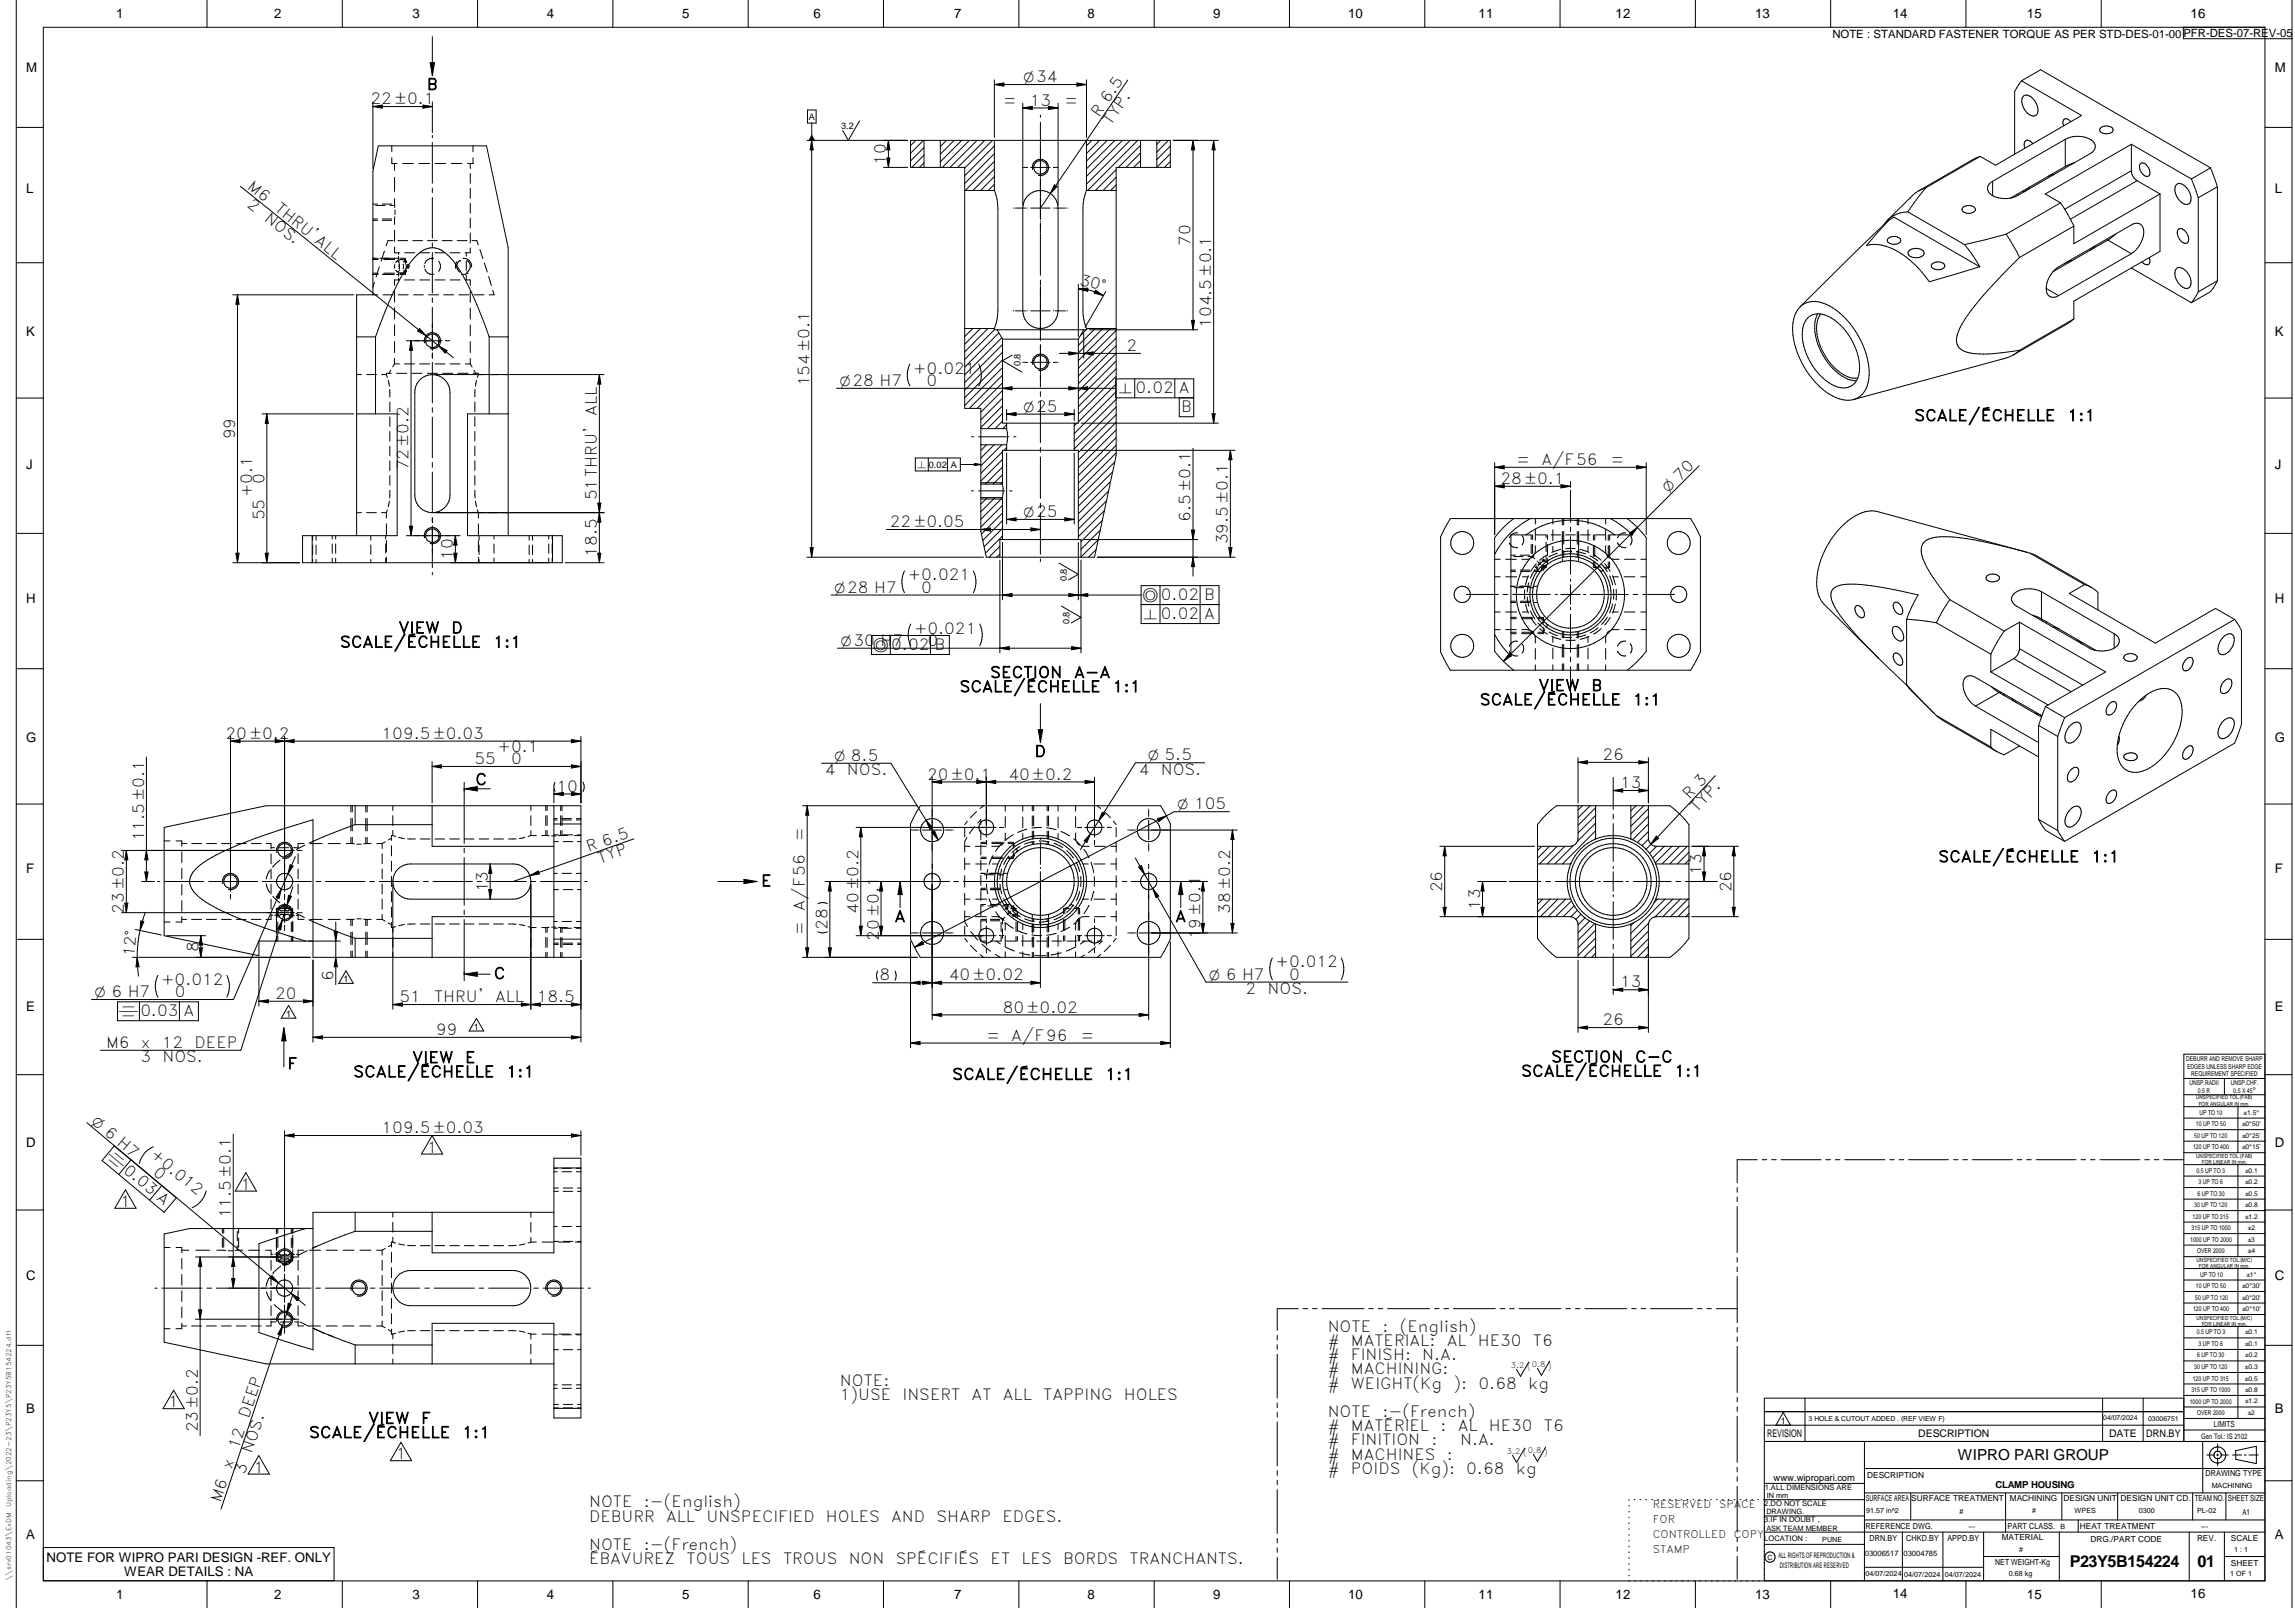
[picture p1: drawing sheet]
<svg xmlns="http://www.w3.org/2000/svg" width="848mm" height="594mm" viewBox="0 0 848 594" stroke-linecap="round" stroke-linejoin="round" font-family="sans-serif">
<defs><g id="words">
<g font-size="6">
<text x="764.8" y="578.9">P23Y5B154224</text>
<text x="812.1" y="578.9">01</text>
</g>
<g font-size="5.7">
<text x="157.7" y="33.2">B</text>
<text x="136.9" y="38.5">22±0.1</text>
<text x="370.7" y="39">=</text>
<text x="380.5" y="39">13</text>
<text x="393.3" y="39">=</text>
<text x="406.2" y="43.5" transform="rotate(-56 406.2 43.5)">R 6.5</text>
<text x="410.5" y="46.5" transform="rotate(-56 410.5 46.5)">TYP.</text>
<text x="327.4" y="60.8" transform="rotate(-90 327.4 60.8)">10</text>
<text x="91.1" y="69.5" transform="rotate(39 91.1 69.5)">M6</text>
<text x="91" y="76.1" transform="rotate(39 91 76.1)">2</text>
<text x="101.1" y="77.6" transform="rotate(39 101.1 77.6)">THRU`ALL</text>
<text x="97.3" y="81.2" transform="rotate(39 97.3 81.2)">NOS.</text>
<text x="440" y="90.8" transform="rotate(-90 440 90.8)">70</text>
<text x="398.6" y="105.2" transform="rotate(15 398.6 105.2)">30°</text>
<text x="447.6" y="121.1" transform="rotate(-90 447.6 121.1)">104.5±0.1</text>
<text x="416.3" y="129.7">2</text>
<text x="299.1" y="142.7" transform="rotate(-90 299.1 142.7)">154±0.1</text>
<text x="337.4" y="138">+0.021</text>
<text x="342.4" y="142.6">0</text>
<text x="419.7" y="145.2">0.02 A</text>
<text x="220.6" y="153.7" transform="rotate(-90 220.6 153.7)">ALL</text>
<text x="436.5" y="152.2">B</text>
<text x="707.4" y="155.5">SCALE/ÉCHELLE</text>
<text x="763.9" y="155.5">1:1</text>
<text x="86.9" y="162.3" transform="rotate(-90 86.9 162.3)">99</text>
<text x="151" y="173.8" transform="rotate(-90 151 173.8)">72±0.2</text>
<text x="560.5" y="171.8">=</text>
<text x="569.6" y="171.8">A/F56</text>
<text x="595.3" y="171.8">=</text>
<text x="97.7" y="178.7" transform="rotate(-90 97.7 178.7)">0</text>
<text x="554.5" y="178.8">28±0.1</text>
<text x="93.1" y="183.7" transform="rotate(-90 93.1 183.7)">+0.1</text>
<text x="220.6" y="184.9" transform="rotate(-90 220.6 184.9)">51THRU'</text>
<text x="97.7" y="192.3" transform="rotate(-90 97.7 192.3)">55</text>
<text x="328.8" y="194.7">22±0.05</text>
<text x="440" y="192.8" transform="rotate(-90 440 192.8)">6.5±0.1</text>
<text x="453.8" y="201.1" transform="rotate(-90 453.8 201.1)">39.5±0.1</text>
<text x="167.4" y="206.8" transform="rotate(-90 167.4 206.8)">10</text>
<text x="220.6" y="205.7" transform="rotate(-90 220.6 205.7)">18.5</text>
<text x="335.4" y="214.4">+0.021</text>
<text x="340.4" y="219">0</text>
<text x="429" y="221.6">0.02 B</text>
<text x="147.3" y="234">VIEW</text>
<text x="166.8" y="234">D</text>
<text x="429" y="228.6">0.02 A</text>
<text x="125.6" y="239.2">SCALE/ÉCHELLE</text>
<text x="182.2" y="239.2">1:1</text>
<text x="337.8" y="234.1">+0.021</text>
<text x="342.7" y="238.6">0</text>
<text x="329.4" y="240">0.02 B</text>
<text x="365.9" y="250.4">SECTION</text>
<text x="396.9" y="250.4">A-A</text>
<text x="354.6" y="255.7">SCALE/ÉCHELLE</text>
<text x="411.1" y="255.7">1:1</text>
<text x="568.5" y="255.3">VIEW</text>
<text x="588" y="255.3">B</text>
<text x="546.8" y="260.5">SCALE/ÉCHELLE</text>
<text x="603.4" y="260.5">1:1</text>
<text x="83.3" y="272.9">20±0.2</text>
<text x="141" y="272.9">109.5±0.03</text>
<text x="183.9" y="277.7">+0.1</text>
<text x="382.3" y="279.6">D</text>
<text x="592.2" y="280.8">26</text>
<text x="175.3" y="282.3">55</text>
<text x="188.9" y="282.3">0</text>
<text x="304.8" y="286.3">4</text>
<text x="313" y="286.3">NOS.</text>
<text x="342.6" y="288">20±0.1</text>
<text x="372.6" y="288">40±0.2</text>
<text x="420.8" y="286.2">4</text>
<text x="429" y="286.2">NOS.</text>
<text x="175.7" y="290">C</text>
<text x="205.7" y="292.4">10</text>
<text x="598.7" y="291.2">13</text>
<text x="624.3" y="295.4" transform="rotate(-47 624.3 295.4)">R 3</text>
<text x="627" y="300.3" transform="rotate(-47 627 300.3)">TYP.</text>
<text x="53.3" y="310.9" transform="rotate(-90 53.3 310.9)">11.5±0.1</text>
<text x="297.4" y="310.7" transform="rotate(-90 297.4 310.7)">=</text>
<text x="217.5" y="314.9" transform="rotate(-19 217.5 314.9)">R 6.5</text>
<text x="221.6" y="319" transform="rotate(-19 221.6 319)">TYP</text>
<text x="628.8" y="323.1" transform="rotate(-90 628.8 323.1)">13</text>
<text x="716.3" y="318.5">SCALE/ÉCHELLE</text>
<text x="772.8" y="318.5">1:1</text>
<text x="180.3" y="329.6" transform="rotate(-90 180.3 329.6)">13</text>
<text x="281.3" y="327.4">E</text>
<text x="533" y="329.6" transform="rotate(-90 533 329.6)">26</text>
<text x="639.8" y="329.6" transform="rotate(-90 639.8 329.6)">26</text>
<text x="45.8" y="337.5" transform="rotate(-90 45.8 337.5)">23±0.2</text>
<text x="297.4" y="336.4" transform="rotate(-90 297.4 336.4)">A/F56</text>
<text x="317.2" y="337.5" transform="rotate(-90 317.2 337.5)">40±0.2</text>
<text x="330.6" y="340.6">A</text>
<text x="434.3" y="340.6">A</text>
<text x="454.6" y="337.5" transform="rotate(-90 454.6 337.5)">38±0.2</text>
<text x="547" y="336.1" transform="rotate(-90 547 336.1)">13</text>
<text x="297.4" y="345.6" transform="rotate(-90 297.4 345.6)">=</text>
<text x="305.8" y="343.6" transform="rotate(-90 305.8 343.6)">28</text>
<text x="324.7" y="347.6" transform="rotate(-90 324.7 347.6)">20±0.1</text>
<text x="443.6" y="347" transform="rotate(-90 443.6 347)">19±0.1</text>
<text x="49.5" y="353.7" transform="rotate(-84 49.5 353.7)">12°</text>
<text x="73.3" y="351.7" transform="rotate(-90 73.3 351.7)">8</text>
<text x="471.4" y="357.4">+0.012</text>
<text x="59.6" y="363.9">+0.012</text>
<text x="123.2" y="362.6" transform="rotate(-90 123.2 362.6)">6</text>
<text x="182.5" y="361.7">C</text>
<text x="325" y="362.2">8</text>
<text x="350.6" y="362.2">40±0.02</text>
<text x="476.3" y="362">0</text>
<text x="598.7" y="364.8">13</text>
<text x="64.6" y="368.4">0</text>
<text x="101.7" y="369.1">20</text>
<text x="147.6" y="370.2">51</text>
<text x="160.4" y="370.2">THRU'</text>
<text x="183" y="370.2">ALL</text>
<text x="198.4" y="370.2">18.5</text>
<text x="460.3" y="367.2">2</text>
<text x="468.4" y="367.2">NOS.</text>
<text x="51.9" y="375.4">0.03 A</text>
<text x="370.6" y="374.1">80±0.02</text>
<text x="161.2" y="382.4">99</text>
<text x="592.2" y="378.8">26</text>
<text x="39.2" y="387.2">M6</text>
<text x="52.1" y="387.2">x</text>
<text x="59.9" y="387.2">12</text>
<text x="71.9" y="387.2">DEEP</text>
<text x="364.6" y="384.5">=</text>
<text x="373.7" y="384.5">A/F96</text>
<text x="399.4" y="384.5">=</text>
<text x="51.9" y="392.4">3</text>
<text x="60" y="392.4">NOS.</text>
<text x="106.2" y="395">F</text>
<text x="152.4" y="392.7">VIEW</text>
<text x="171.9" y="392.7">E</text>
<text x="573.2" y="392.5">SECTION</text>
<text x="604.2" y="392.5">C-C</text>
<text x="130.6" y="398">SCALE/ÉCHELLE</text>
<text x="187.1" y="398">1:1</text>
<text x="351.9" y="398.9">SCALE/ÉCHELLE</text>
<text x="408.4" y="398.9">1:1</text>
<text x="562.1" y="397.7">SCALE/ÉCHELLE</text>
<text x="618.7" y="397.7">1:1</text>
<text x="141" y="418.6">109.5±0.03</text>
<text x="157.7" y="425.9">1</text>
<text x="55.3" y="427.1" transform="rotate(40 55.3 427.1)">+0.012</text>
<text x="45.3" y="432.8" transform="rotate(40 45.3 432.8)">0.03 A</text>
<text x="56.2" y="433.8" transform="rotate(40 56.2 433.8)">0</text>
<text x="88.9" y="439.5">1</text>
<text x="44.4" y="445.9">1</text>
<text x="85.3" y="450.1" transform="rotate(-90 85.3 450.1)">11.5±0.1</text>
<text x="490.6" y="492">NOTE</text>
<text x="510.8" y="492">:</text>
<text x="517.3" y="492">(English)</text>
<text x="490.6" y="497.2">#</text>
<text x="499.2" y="497.2">MATERIAL:</text>
<text x="534.6" y="497.2">AL</text>
<text x="546.2" y="497.2">HE30</text>
<text x="566.5" y="497.2">T6</text>
<text x="490.6" y="502.5">#</text>
<text x="499.2" y="502.5">FINISH:</text>
<text x="525.6" y="502.5">N.A.</text>
<text x="490.6" y="507.7">#</text>
<text x="499.2" y="507.7">MACHINING:</text>
<text x="310.4" y="512.1">NOTE:</text>
<text x="490.6" y="513">#</text>
<text x="499.2" y="513">WEIGHT(Kg</text>
<text x="537.2" y="513">):</text>
<text x="546.4" y="513">0.68</text>
<text x="564.7" y="513">kg</text>
<text x="62.2" y="519.9">1</text>
<text x="310.4" y="517.4">1)USE</text>
<text x="333.5" y="517.4">INSERT</text>
<text x="359" y="517.4">AT</text>
<text x="370.6" y="517.4">ALL</text>
<text x="385.5" y="517.4">TAPPING</text>
<text x="415.3" y="517.4">HOLES</text>
<text x="91.9" y="524.3" transform="rotate(-71 91.9 524.3)">DEEP</text>
<text x="136.1" y="526">VIEW</text>
<text x="155.6" y="526">F</text>
<text x="490.6" y="523.5">NOTE</text>
<text x="510.8" y="523.5">:-(French)</text>
<text x="73.1" y="529.1" transform="rotate(-90 73.1 529.1)">23±0.2</text>
<text x="114.2" y="531.2">SCALE/ÉCHELLE</text>
<text x="170.8" y="531.2">1:1</text>
<text x="490.6" y="528.7">#</text>
<text x="490.6" y="534">#</text>
<text x="499.2" y="534">FINITION</text>
<text x="499.2" y="528.7">MATÉRIEL</text>
<text x="529" y="534">:</text>
<text x="532.3" y="528.7">:</text>
<text x="538.7" y="528.7">AL</text>
<text x="539.6" y="534">N.A.</text>
<text x="550.2" y="528.7">HE30</text>
<text x="570.5" y="528.7">T6</text>
<text x="88.1" y="535.7" transform="rotate(-71 88.1 535.7)">12</text>
<text x="93.1" y="537.2" transform="rotate(-71 93.1 537.2)">NOS.</text>
<text x="146.2" y="539.2">1</text>
<text x="490.6" y="539.2">#</text>
<text x="499.2" y="539.2">MACHINES</text>
<text x="534.7" y="539.2">:</text>
<text x="85.6" y="543.1" transform="rotate(-71 85.6 543.1)">x</text>
<text x="90.5" y="544.9" transform="rotate(-71 90.5 544.9)">3</text>
<text x="93.6" y="544.1">1</text>
<text x="490.6" y="544.5">#</text>
<text x="499.2" y="544.5">POIDS</text>
<text x="521.7" y="544.5">(Kg):</text>
<text x="541.9" y="544.5">0.68</text>
<text x="560.1" y="544.5">kg</text>
<text x="81.5" y="555.3" transform="rotate(-71 81.5 555.3)">M6</text>
<text x="217.7" y="556.9">NOTE</text>
<text x="237.9" y="556.9">:-(English)</text>
<text x="217.7" y="562.2">DEBURR</text>
<text x="246.2" y="562.2">ALL</text>
<text x="261.1" y="562.2">UNSPECIFIED</text>
<text x="305.2" y="562.2">HOLES</text>
<text x="329.4" y="562.2">AND</text>
<text x="346" y="562.2">SHARP</text>
<text x="370.4" y="562.2">EDGES.</text>
<text x="217.7" y="572.7">NOTE</text>
<text x="237.9" y="572.7">:-(French)</text>
<text x="217.7" y="577.9">ÉBAVUREZ</text>
<text x="253.7" y="577.9">TOUS</text>
<text x="274" y="577.9">LES</text>
<text x="289.4" y="577.9">TROUS</text>
<text x="313.6" y="577.9">NON</text>
<text x="331" y="577.9">SPÉCIFIÉS</text>
<text x="366.1" y="577.9">ET</text>
<text x="377.4" y="577.9">LES</text>
<text x="392.8" y="577.9">BORDS</text>
<text x="417.4" y="577.9">TRANCHANTS.</text>
</g>
<text font-size="5.6" x="723.5" y="539.3">WIPRO PARI GROUP</text>
<g font-size="5.4">
<text x="378.2" y="30.4">O34</text>
<text x="310.3" y="142.6">O28 H7</text>
<text x="413.4" y="145.2">n</text>
<text x="378.2" y="152.1">O25</text>
<text x="616.5" y="182.2" transform="rotate(-45 616.5 182.2)">O 70</text>
<text x="378.2" y="191">O25</text>
<text x="308.4" y="219">O28 H7</text>
<text x="422.3" y="221.6">a</text>
<text x="422.7" y="228.6">n</text>
<text x="310.7" y="238.6">O30 H7</text>
<text x="322.7" y="240">a</text>
<text x="308.3" y="281.1">O 8.5</text>
<text x="424.3" y="280.9">O 5.5</text>
<text x="435.1" y="299">O 105</text>
<text x="446.9" y="362">O 6 H7</text>
<text x="35.1" y="368.4">O 6 H7</text>
<text x="43.8" y="375.4">d</text>
<text x="33.6" y="414.9" transform="rotate(40 33.6 414.9)">O 6 H7</text>
<text x="39.1" y="427.6" transform="rotate(40 39.1 427.6)">d</text>
</g>
<g font-size="4.9">
<text x="42.9" y="6.6">1</text>
<text x="101.3" y="6.7">2</text>
<text x="152.5" y="6.7">3</text>
<text x="202.1" y="6.7">4</text>
<text x="252.1" y="6.7">5</text>
<text x="300.6" y="6.7">6</text>
<text x="352.6" y="6.7">7</text>
<text x="401.9" y="6.7">8</text>
<text x="448.4" y="6.7">9</text>
<text x="498.1" y="6.7">10</text>
<text x="546.4" y="6.7">11</text>
<text x="597" y="6.7">12</text>
<text x="648.5" y="6.6">13</text>
<text x="699.4" y="6.6">14</text>
<text x="749" y="6.7">15</text>
<text x="809.5" y="6.6">16</text>
<text x="9.7" y="26.7">M</text>
<text x="840.6" y="26.7">M</text>
<text x="9.7" y="71.4">L</text>
<text x="840.6" y="71.4">L</text>
<text x="9.7" y="124.2">K</text>
<text x="840.6" y="124.2">K</text>
<text x="9.7" y="173.4">J</text>
<text x="840.6" y="173.4">J</text>
<text x="9.7" y="222.7">H</text>
<text x="840.6" y="222.7">H</text>
<text x="9.7" y="274.3">G</text>
<text x="840.6" y="274.3">G</text>
<text x="9.7" y="322.6">F</text>
<text x="840.6" y="322.6">F</text>
<text x="9.7" y="373.3">E</text>
<text x="840.6" y="373.3">E</text>
<text x="9.7" y="423.8">D</text>
<text x="840.6" y="423.8">D</text>
<text x="9.7" y="472.8">C</text>
<text x="840.6" y="472.8">C</text>
<text x="9.7" y="522.1">B</text>
<text x="840.6" y="522.1">B</text>
<text x="9.7" y="568.7">A</text>
<text x="840.6" y="568.7">A</text>
<text x="17.2" y="577">NOTE FOR WIPRO PARI DESIGN -REF. ONLY</text>
<text x="45.9" y="582.3">WEAR DETAILS : NA</text>
<text x="42.9" y="590.6">1</text>
<text x="101.3" y="590.7">2</text>
<text x="152.5" y="590.7">3</text>
<text x="202.1" y="590.7">4</text>
<text x="252.1" y="590.7">5</text>
<text x="300.6" y="590.7">6</text>
<text x="352.6" y="590.7">7</text>
<text x="401.9" y="590.7">8</text>
<text x="448.4" y="590.7">9</text>
<text x="498.1" y="590.7">10</text>
<text x="546.4" y="590.7">11</text>
<text x="597" y="590.7">12</text>
<text x="648.5" y="590.6">13</text>
<text x="699.4" y="590.5">14</text>
<text x="749" y="590.7">15</text>
<text x="809.5" y="590.5">16</text>
</g>
<text font-size="4.2" x="677.1" y="13.9">NOTE : STANDARD FASTENER TORQUE AS PER STD-DES-01-00PFR-DES-07-REV-05</text>
<g font-size="3.9">
<text x="653" y="530.9">REVISION</text>
<text x="708.9" y="530.9">DESCRIPTION</text>
<text x="779.4" y="530.9">DATE</text>
<text x="793.1" y="530.9">DRN.BY</text>
<text x="610.8" y="557.1">RESERVED</text>
<text x="635.2" y="557.1">SPACE</text>
<text x="610.8" y="562.7">FOR</text>
<text x="610.8" y="568.3">CONTROLLED</text>
<text x="640.7" y="568.3">COPY</text>
<text x="610.8" y="573.8">STAMP</text>
</g>
<text font-size="3.7" x="339" y="172.8">n</text>
<text font-size="3.6" x="737.4" y="549.8">CLAMP HOUSING</text>
<text font-size="3.5" x="655.4" y="547.1">www.wipropari.com</text>
<g font-size="3.4">
<text x="298.9" y="44.2">A</text>
<text x="310.9" y="47.7">3.2</text>
<text x="377.1" y="135.3" transform="rotate(-90 377.1 135.3)">0.8</text>
<text x="343.3" y="172.8">0.02 A</text>
<text x="394.3" y="214.8" transform="rotate(-90 394.3 214.8)">0.8</text>
<text x="395.3" y="230.7" transform="rotate(-90 395.3 230.7)">0.8</text>
<text x="126.9" y="363">1</text>
<text x="105.7" y="375.8">1</text>
<text x="175.1" y="380.6">1</text>
<text x="658" y="526.2">1</text>
</g>
<g font-size="3.1">
<text x="818.1" y="527.3">LIMITS</text>
<text x="815" y="545.5">DRAWING TYPE</text>
<text x="690" y="546.1">DESCRIPTION</text>
<text x="689.5" y="554.6">SURFACE AREA</text>
<text x="706.2" y="554.6">SURFACE TREATMENT</text>
<text x="742.7" y="554.6">MACHINING</text>
<text x="762.5" y="554.6">DESIGN UNIT</text>
<text x="783.6" y="554.6">DESIGN UNIT CD.</text>
<text x="811" y="554.4">TEAM NO.</text>
<text x="823.3" y="554.5">SHEET SIZE</text>
<text x="828.6" y="559.9">A1</text>
<text x="689.4" y="564.9">REFERENCE DWG.</text>
<text x="690.8" y="569.3">DRN.BY</text>
<text x="704.4" y="569.2">CHKD.BY</text>
<text x="719.6" y="569.3">APPD.BY</text>
<text x="739.7" y="569.1">MATERIAL</text>
<text x="741.8" y="564.7">PART CLASS.</text>
<text x="768.6" y="564.7">HEAT TREATMENT</text>
<text x="772.5" y="569.7">DRG./PART CODE</text>
<text x="811.9" y="569.3">REV.</text>
<text x="824.4" y="569.4">SCALE</text>
<text x="737.3" y="578">NET WEIGHT-Kg</text>
<text x="824.4" y="578.5">SHEET</text>
</g>
<text font-size="3" x="832.4" y="403.9">°</text>
<g font-size="2.8">
<text x="558.3" y="505.4">3.2 (0.8 )</text>
<text x="813.4" y="531.5">Gen Tol.: IS 2102</text>
<text x="556.9" y="537.2">3.2 (0.8 )</text>
<text x="652.1" y="550.4">1.ALL DIMENSIONS ARE</text>
<text x="652" y="556.4">2.DO NOT SCALE</text>
<text x="652" y="562.5">3.IF IN DOUBT ,</text>
<text x="652" y="569.2">LOCATION :</text>
<text x="657.2" y="575.8">ALL RIGHTS OF REPRODUCTION &amp;</text>
<text x="689.1" y="575">03006517</text>
<text x="703.4" y="574.9">03004785</text>
<text x="657.7" y="579.2">DISTRIBUTION ARE RESERVED</text>
</g>
<g font-size="2.7">
<text x="817.3" y="549.9">MACHINING</text>
<text x="652.9" y="553.5">IN mm</text>
<text x="652.7" y="559.5">DRAWING.</text>
<text x="689.6" y="559.1">91.57 in^2</text>
<text x="724.1" y="559.2">#</text>
<text x="751" y="559.1">#</text>
<text x="766.6" y="559">WPES</text>
<text x="790.3" y="558.8">0300</text>
<text x="811.9" y="558.8">PL-02</text>
<text x="652.7" y="565.5">ASK TEAM MEMBER</text>
<text x="673.4" y="569.6">PUNE</text>
<text x="727.4" y="564.9">---</text>
<text x="761.4" y="564.9">B</text>
<text x="813.3" y="564.9">---</text>
<text x="746.1" y="573.2">#</text>
<text x="825.6" y="573.4">1 : 1</text>
<text x="653.1" y="576.3">C</text>
<text x="689.4" y="582.4">04/07/2024</text>
<text x="703.7" y="582.5">04/07/2024</text>
<text x="718.7" y="582.6">04/07/2024</text>
<text x="742.3" y="582.2">0.68 kg</text>
<text x="824.1" y="582.4">1 OF 1</text>
</g>
<g font-size="2.5">
<text x="807.8" y="392">DEBURR AND REMOVE SHARP</text>
<text x="808.2" y="394.8">EDGES UNLESS SHARP EDGE</text>
<text x="809.1" y="400.9">UNSP.RADII</text>
<text x="809.8" y="397.6">REQUIREMENT SPECIFIED</text>
<text x="824.4" y="400.7">UNSP.CHF.</text>
<text x="812.2" y="403.6">0.5 R</text>
<text x="825.3" y="403.9">0.5 X 45</text>
<text x="812.8" y="411.8">UP TO 10</text>
<text x="829.1" y="411.9">±1.5°</text>
<text x="811.4" y="416.1">10 UP TO 50</text>
<text x="828.5" y="416.1">±0°50'</text>
<text x="810.4" y="424.5">120 UP TO 400</text>
<text x="810.9" y="420.3">50 UP TO 120</text>
<text x="828.5" y="424.5">±0°15'</text>
<text x="828.5" y="420.3">±0°25'</text>
<text x="811.7" y="433.2">0.5 UP TO 3</text>
<text x="812.5" y="437.5">3 UP TO 6</text>
<text x="829.6" y="437.4">±0.2</text>
<text x="829.6" y="433.2">±0.1</text>
<text x="812" y="441.7">6 UP TO 30</text>
<text x="829.6" y="441.7">±0.5</text>
<text x="810.9" y="445.9">30 UP TO 120</text>
<text x="829.6" y="446">±0.8</text>
<text x="809.9" y="454.4">315 UP TO 1000</text>
<text x="810.3" y="450.2">120 UP TO 315</text>
<text x="829.6" y="450.2">±1.2</text>
<text x="830.7" y="454.4">±2</text>
<text x="809.4" y="458.7">1000 UP TO 2000</text>
<text x="830.6" y="458.7">±3</text>
<text x="811.9" y="463">OVER 2000</text>
<text x="830.7" y="463">±4</text>
<text x="813.1" y="471.6">UP TO 10</text>
<text x="830.1" y="471.6">±1°</text>
<text x="811.4" y="475.9">10 UP TO 50</text>
<text x="828.5" y="475.9">±0°30'</text>
<text x="810.4" y="484.4">120 UP TO 400</text>
<text x="811.2" y="480.1">50 UP TO 120</text>
<text x="828.5" y="484.4">±0°10'</text>
<text x="828.5" y="480.1">±0°20'</text>
<text x="811.7" y="493">0.5 UP TO 3</text>
<text x="812.4" y="497.2">3 UP TO 6</text>
<text x="829.6" y="497.3">±0.1</text>
<text x="829.6" y="493">±0.1</text>
<text x="811.9" y="501.5">6 UP TO 30</text>
<text x="829.6" y="501.5">±0.2</text>
<text x="810.8" y="505.8">30 UP TO 120</text>
<text x="829.6" y="505.8">±0.3</text>
<text x="809.8" y="514.3">315 UP TO 1000</text>
<text x="810.3" y="510.1">120 UP TO 315</text>
<text x="829.6" y="510">±0.5</text>
<text x="829.6" y="514.3">±0.8</text>
<text x="809.2" y="518.5">1000 UP TO 2000</text>
<text x="829.6" y="518.5">±1.2</text>
<text x="668.4" y="524.9">3 HOLE &amp; CUTOUT ADDED . (REF VIEW F)</text>
<text x="777.2" y="524.8">04/07/2024</text>
<text x="793.8" y="524.8">03006751</text>
<text x="811.9" y="522.8">OVER 2000</text>
<text x="830.6" y="522.7">±2</text>
</g>
<g font-size="2.4">
<text x="4.1" y="556.9" transform="rotate(-90 4.1 556.9)">Uploading\2022-23\P23Y5\P23Y5B154224.dft</text>
<text x="4.1" y="584.1" transform="rotate(-90 4.1 584.1)">\\srv01043\ExDM</text>
</g>
<g font-size="2.1">
<text x="811.5" y="406.1">UNSPECIFIED TOL.(FAB)</text>
<text x="812.5" y="408.5">FOR ANGULAR IN mm.</text>
<text x="811.6" y="427.7">UNSPECIFIED TOL.(FAB)</text>
<text x="813.6" y="430.1">FOR LINEAR IN mm.</text>
<text x="811.7" y="466.1">UNSPECIFIED TOL.(M/C)</text>
<text x="812.5" y="468.5">FOR ANGULAR IN mm.</text>
<text x="811.7" y="487.6">UNSPECIFIED TOL.(M/C)</text>
<text x="813.6" y="489.9">FOR LINEAR IN mm.</text>
</g>
</g></defs>
<g fill="none" stroke="#000" stroke-width=".37">
<path d="M6 .1v593.9M16 10.1h821v573.9l-821 .1zM76.5 .1v10M126.5 .1v10M159.8 13.5v14.4M176.5 .1v10M226.5 .1v10M276.5 .1v10M326.5 .1v10M376.5 .1v10M426.5 .1v10M476.5 .1v10"/>
<path d="M526.5 .1v10M576.5 .1v10M626.5 .1v10M676.5 .1v10M726.5 .1v10M776.5 .1v10M806.8 10.1v4.2h40.4M847 .1v593.9M137.8 39.4l3.5-.6v1.2zM137.8 37.6v24.7M137.8 39.4h22M156.3 38.8l3.5 .6-3.5 .6z"/>
<path d="M159 23.2h1.6l-.8 4.7zM159.8 37.6v11.4M367.5 29.5v21.3M367.5 31.2l3.5-.6v1.2zM367.5 31.2h34M378 39.9l3.5-.6v1.2zM378 38.1v37.7M378 39.9h13M387.5 39.3l3.5 .6-3.5 .6zM391 38.1v37.7M398 30.6l3.5 .6-3.5 .6zM401.5 29.5v21.3"/>
<path d="M416.7 29.6l-32.2 47.3M747 29.8l22.2 12.9-31.8 18.3-5.7-3.2M747 29.8l7.1-4 62.8 36.2M747 29.8l-2.5 4.1v23.1M747.8 35.5a3.4 3.4 0 0 1 4.3 2.1 3.8 3.8 0 0 1 .1 5.1 3.8 3.8 0 0 1-4.3-2.7l-.8-2.3a2.47 2.47 0 0 1 .7-2.2zM6 47.1h10M144.8 58.3v2.1h1.9M144.8 53.9v2.1M159.8 50v.9M159.8 52.7v15M174.8 58.3v2.1h-2M174.8 53.9v2.2"/>
<path d="M298.2 51.9h37.2M298.4 40.6h3.2v4.9h-3.2zM299.9 51.9l.6 3.5h-1.1zM300 45.5l-.1 160.4M317.6 44.7l-4.1 7.2-2.1-3.6M327.7 58.4h1.1l-.5 3.4zM328.3 51.9v9.9M328.3 51.9l.5 3.5h-1.1zM338.5 51.9l-2 1.9M341.2 51.9l-4.7 4.7M341.5 54.5l-5 5M341.5 57.3l-4.6 4.5"/>
<path d="M341.5 51.9v9.9M347.5 51.9v9.9M349.8 51.9l-2.3 2.2M352.6 51.9l-5.1 5.1M355.4 51.9l-7.9 7.9M358.2 51.9l-10 9.9M361.1 51.9l-10 9.9M363.9 51.9l-10 9.9M366.7 51.9l-10.2 10.2M367.5 59.6l-10.8 10.8M367.5 53.9l-11 11M367.5 56.8l-11 11"/>
<path d="M367.5 51.9v18.5M384.5 42.5v.8M384.5 45.2v20.2M401.5 51.9v18.5M403.5 51.9l-2 2M406.3 51.9l-4.8 4.8M409.2 51.9l-7.7 7.6M412 51.9l-10.5 10.5M414.8 51.9l-13.3 13.3M417.6 51.9l-16.1 16.1M420.5 51.9l-18.5 18.5M421.5 53.7l-8.2 8.1"/>
<path d="M421.5 56.5l-5.4 5.3M421.5 59.4l-2.6 2.4M421.5 51.9v9.9M427.5 51.9v9.9l5-5M429 51.9l-1.5 1.4M431.8 51.9l-4.3 4.3M432.5 54l-5 5M432.5 59.6l-2.2 2.2M433.5 51.9h16.7M440.9 51.9l.6 3.5h-1.2zM440.9 51.9v69.9M448.5 51.9l.5 3.5h-1.1z"/>
<path d="M448.5 51.9v104.4M731.7 57.8l-2.6 1.1-20.1 11.6M731.7 57.8l-20.1 11.6M751.2 53.1l-.5-.6a1.55 1.55 0 0 0-2.1-.6 1.55 1.55 0 0 0-.5 2.2l.2 .6M763.2 51.5v10M763.2 51.5a9.1 9.1 0 0 1 10.7 1.2 2.72 2.72 0 0 1-1.5 4.1l-26.9 15.5a9.3 9.3 0 0 1-10.6-1.3 2.72 2.72 0 0 1 1.4-4M763.2 51.5l-26.9 15.5M765.2 45l-.4-.5a1.39 1.39 0 0 0-1.9-.5 1.39 1.39 0 0 0-.5 1.9l.2 .6M776.2 47.3a3.3 3.3 0 0 1 4.6 .3 1.47 1.47 0 0 1-1.7 1.8l-1.9-.2a1.18 1.18 0 0 1-1.2-.6 1.18 1.18 0 0 1 .2-1.3zM787.6 53.3l22.2 12.8M787.6 53.3l-31.8 18.4 5.6 3.2M787.6 53.3v9.8"/>
<path d="M837 47.1h10M88.9 68.9l68.5 55.1M137.8 75.4h1.7M138.8 75.9h3.5M141.3 75.4h3.4M144.1 75.9h1.7M145.8 60.4v2.5M145.8 65.6v5.1M145.8 73.4v2.5M145.8 75.9l.1 .8M146 77.6v1.6M148.8 60.4h3.9"/>
<path d="M154.8 60.4h3.9M159.8 69.5v1.7M159.8 73v15M160.8 60.4h3.9M166.8 60.4h3.9M173.8 60.4v1.8M173.8 64.1v3.6M173.8 69.6v3.6M173.8 75.1v3.6M326.5 61.8h8.9M341.5 60.2l-1.7 1.6M356.5 70.4h11"/>
<path d="M367.5 68.1l-2.3 2.3M367.5 62.4l-8 8M367.5 65.2l-5.1 5.2M367.5 70.4a17 17 0 0 1 1.3 6.5v38a17.5 17.5 0 0 1-1.3 6.5M374.5 76.9h.2M375.2 76.9h3.8M378 61.8h.1M378.2 61.8h1.2M379.5 76.9h.2M380.1 72.1a6.5 6.5 0 0 1 7-1.2 6.5 6.5 0 0 1 3.9 6v38a6.5 6.5 0 0 1-6.5 6.5 6.5 6.5 0 0 1-6.5-6.5v-38a6.7 6.7 0 0 1 2.1-4.8zM380.9 61.8h7.2M380.9 76.9h7.2"/>
<path d="M381.6 62.7a3 3 0 0 1 2.6-3.8 3 3 0 0 1 3.3 3.2 3 3 0 0 1-3.8 2.7M384.5 65.8v15.3M389.3 76.9h.2M389.5 61.8h1.2M389.6 68.3l1 .6-2.4 2.6zM390 76.9h3.7M390.9 61.8h.1M394.3 76.9h.2M401.5 70.4h11M401.5 70.4a17 17 0 0 0-1.3 6.5v38a17.5 17.5 0 0 0 1.3 6.5M412.5 62.7l-7.7 7.7M412.5 65.5l-4.9 4.9"/>
<path d="M412.5 68.3l-2 2.1M412.5 70.4v51M412.5 70.4v-8.6h20v-9.9h-96v9.9h20v59.6M705 78.3a10.9 10.9 0 0 0-9.1 5M705 78.3l21 12.1M705.9 73l-8.5 8.4M709 70.5l-3.1 2.6M711.6 69.4l-2.6 1.1M711.6 69.4l-6.6 8.9M725.3 76.7a3.1 3.1 0 0 1 4.7 .7 2.89 2.89 0 0 1-5 0zM736.3 67v5.3M745.5 71.7l.2 .5"/>
<path d="M747.6 70.5l.2 .5M750.1 69l-2.1 1.9M759 64.5l-2.3 .7M761.4 74.9l-20.1 11.6M761.4 74.9l2.7 4.2 2.3 4.4M763.2 61.5l-20.3 11.7M766.5 60.1l-3.3 1.4M787.6 63.1l-24.6 14.2M787.6 63.1l.4 1.8 1.7 1.9M789.7 66.8l8.5 4.9M789.7 66.8l-24.6 14.2M791 60.4a2.58 2.58 0 0 1 3.3 2.3l.1 .6a1.35 1.35 0 0 1-.5 1.8 1.35 1.35 0 0 1-1.8-.5 3.4 3.4 0 0 1-1.1-4.2z"/>
<path d="M798.2 71.7v21.2l-31.8 18.4v6.5M798.2 71.7l-31.8 18.3v-6.5M804.3 68.1a2.94 2.94 0 0 1 3.9 1.5 4.4 4.4 0 0 1 .6 5.8 3.8 3.8 0 0 1-4.3-2.7l-.8-2.3a2.61 2.61 0 0 1 .6-2.3zM809.8 66.1l2.5 7M812.3 73.1v34.7M816.9 62l-7.1 4.1M816.9 62l2.5 7M819.4 69l-7.1 4.1M819.4 69v34.7M6 97.1h10M137.8 95.4h1.9M137.8 80.9h1.7"/>
<path d="M137.8 95.9h2M137.8 81.4h1.7M140.2 98.5l-1.2 3.8M140.3 95.4h7M141.3 80.9h3.4M141.3 81.4h3.4M141.8 95.9h4M142.1 92.8l-1.3 3.8M145.2 88.9h-1.8l-.7 1.9M145.8 91.3v2.1h1.8M145.8 85v4.2M145.9 80.1l-.1 2.8"/>
<path d="M145.9 97.7v1.4M146.3 99.9l.5 .5M146.8 96.4l-.5 .5M146.8 96.4h.1M147.1 88.9h3.6M147.1 96.5l.2 .2M147.2 96.1l-.4 .3M147.3 93.4v.6M147.3 94.7v.7M147.3 95.4l.1 1M147.3 96.7h.1M147.4 96.8l.2 .1"/>
<path d="M147.5 98.1v.5M147.5 97.7h.1M147.5 99h.1M147.5 99.1l.1 .2M147.6 99.9l-.1 .1M147.6 97.5v1.9M147.6 97.5l-.1 .2M147.8 95.4l2 .1M147.8 95.9h2l.5 .8M148 95.9l-.2 .1M148.6 95.9l.2 .1M149 97.6v1.6"/>
<path d="M149.1 100l.7 .4M149.4 96.2l.4 .2M149.5 93.4h3.7M149.8 96.4l.1 .6M149.8 96.4l.5 .5M149.8 96.4l-.7 .4M149.8 99.3v1.7M149.8 95.7v1.9M150 99.7l-.2 .7M150.1 97.7v1.4M150.3 99.9l-.5 .5M150.7 97.7v1.4"/>
<path d="M150.8 97.6l.5 .8-.5 .8M152.5 88.9h3.6M155.1 93.4h3.7M156.8 98v.3M156.8 98.6v.2M157 99.4a2.85 2.85 0 0 0 3.3 1.9M158 88.9h3.6M159.7 95.4h.1M159.8 89.7v1.8M159.8 93.3v14.9M159.8 95.4h.1M160.3 95.5l-.2-.1a2.97 2.97 0 0 0-3.1 2"/>
<path d="M160.7 93.4h3.7M162.1 96.5a3 3 0 0 1 0 3.8M163.4 88.9h3.7M166.3 93.4h3.7M168.8 96.7a2.95 2.95 0 0 0-.4 2.5M169 88.9h3.6M170.1 96.2h.1M170.1 96.2a2.53 2.53 0 0 0-.1 4.4M171.1 95.4a2.94 2.94 0 0 1 3.1 3.3M172.3 93.4v1.3M172.3 96.4v3.5M172.6 96.2a2.55 2.55 0 0 1 0 4.4"/>
<path d="M173.8 91.6v1.8h-1.9M173.8 80.6v3.6M173.8 86.1v3.6M174.4 88.9h1.8l.5 1.6M177.3 92.2l1.1 3.3M179 97.2l1 3.3M384.5 86.4v15.3M384.5 81.7v.1M384.5 82.4v3.7M697.7 88.1a3.4 3.4 0 0 1 4.6 .3 2.11 2.11 0 0 1-3 1.8l-.6-.2a1.17 1.17 0 0 1-1.1-.6 1.17 1.17 0 0 1 .1-1.3zM698 81.4l-10.6 10-22.2 22M698 81.4l1.9-1.2 31.7 18.4"/>
<path d="M698 81.4l-8.3 9.3a17.6 17.6 0 0 1 14.7 4.3l4.5 4.1 4 5 18.7-5.5M705.4 92.7a4 4 0 0 1 5.5 .4 2.38 2.38 0 0 1-3.2 2.1l-1.4-.3a1.35 1.35 0 0 1-.9-2.2zM714 97.5a3.1 3.1 0 0 1 4.7 .7 2.92 2.92 0 0 1-5 0zM726 90.4l2.9 3.9 2.7 4.3M741.3 86.5l5 8.6M741.3 86.5l-15.3 3.9M746.3 95.1a134 134 0 0 0-20.7 23.7 10.7 10.7 0 0 0-2.4 8.3 5.8 5.8 0 0 0 5.1 3.4 55.7 55.7 0 0 0 18-1.1M765.8 96.3l-2.6 .9M766.4 83.5l-20.1 11.6M774.1 90.8l-1.7 1.7M778.9 88.7l-20.2 11.7M778.9 88.7l8.7 5"/>
<path d="M781.8 86.5l-2.9 2.2M787.6 93.7l-26.9 15.5M787.6 93.7a9.9 9.9 0 0 0 4.5-9.2 2.7 2.7 0 0 0-4.5-1.4l-26.9 15.5a9.3 9.3 0 0 0-4.2 9.9 2.71 2.71 0 0 0 4.2 .7M787.6 99l22.2 12.8M794.2 95.2l.2 .6a1.39 1.39 0 0 1-.5 1.9 1.39 1.39 0 0 1-1.9-.5l-.5-.5M804.3 99.1a3.4 3.4 0 0 1 4.4 2.2 4 4 0 0 1 .1 5.1 3.8 3.8 0 0 1-4.3-2.7l-.8-2.3a2.58 2.58 0 0 1 .6-2.3zM804.9 84.9a2.39 2.39 0 0 1 3.5 1.7l.2 .7a1.56 1.56 0 0 1-.1 2.2 1.56 1.56 0 0 1-2.2-.1 3.9 3.9 0 0 1-1.4-4.5zM837 97.1h10M86 108.9h44.7M87.8 108.9v99M87.8 108.9l.5 3.5h-1.1zM137.8 108.9v-45.6l2-9.4h40l8 37.6v106.4"/>
<path d="M137.8 101.4h1.9M137.8 100.9h1.9M138.3 104.3l-.5 1.9M139.7 108.9h-7.9v89M141.6 108.9h3.6M141.8 100.9h4M145.8 101.4h-4.5M145.8 107.5v4.1M145.8 113.7v4.2M145.8 120v4M146.5 101.4h.8M146.8 100.4l.4 .2"/>
<path d="M146.9 100.3l-.1 .1M147.2 108.9h3.6M147.3 101.4v.6M147.3 102.7v.7M147.3 100.1l-.2 .1M147.4 100.5l-.1 .9M147.6 103.4h-1.8v2M147.6 103.4a25.9 25.9 0 0 1 9.2-11.1 7.3 7.3 0 0 1 8.7 1.9 47.9 47.9 0 0 1 9.8 16.2l5.5 14.1M147.6 103.4l-4.3 9.2-4.5 11.9M147.7 100.8l.3 .1M148.8 100.8l-.2 .1M149.5 103.4h3.7"/>
<path d="M149.8 100.4l-.5 .3M149.8 101.3l-2 .1M150.2 100.1l-.4 .8h-2M152.8 108.9h3.7M155.1 103.4h3.7M158.4 108.9h3.7M159.8 110.1v1.7M159.8 113.5v16M160.7 103.4h3.7M164 108.9h3.6M166.3 103.4h3.7M169.5 108.9h3.8"/>
<path d="M171.9 103.4h1.9v2.1M172.3 101.7v1.7M172.6 100.6h.1M173 100.9a2.9 2.9 0 0 1-2.5 .4M173.8 107.6v4.1M173.8 113.8v4.1M175.2 108.9h3.7M180.6 102.2l1 3.3M182.1 107.2l.5 1.7h-1.8M374.5 114.9h.2M375.2 114.9h3.8M379.5 114.9h.2"/>
<path d="M380.9 114.9h7.2M384.5 103.5v1.7M384.5 105.6v20.2M389.3 114.9h.2M390 114.9h3.7M394.3 114.9h.2M398.5 106.7a18.9 18.9 0 0 1 9.3 2.5M398.5 106.7l3.5-.2-.1 1.2zM398.5 105v19.3M404.8 107.2l3 2-3.5-.9zM408.6 107.7l-7.6 13.2M440.3 118.4h1.2l-.6 3.4z"/>
<path d="M664.9 113.7a8 8 0 0 1 9.7-1.3 30.4 30.4 0 0 1 16 23.1 12.4 12.4 0 0 1-3.1 10.8 8.9 8.9 0 0 1-10.3 0 30.8 30.8 0 0 1-14.8-25.6l.2-1.4a10.3 10.3 0 0 1 2.3-5.6zM668 117.5a6.3 6.3 0 0 1 7.6-.6 22.6 22.6 0 0 1 11.5 20.6 6 6 0 0 1-9 5.2 22.6 22.6 0 0 1-12.1-20.3 7.6 7.6 0 0 1 2-4.9zM671.7 116a15.4 15.4 0 0 0 1.2 13.9 18.5 18.5 0 0 0 12.1 10.7l1 .1M672.8 116a12.3 12.3 0 0 0-.3 11.6 19.6 19.6 0 0 0 11.1 11.8l2.9 .3M756.1 106.6l4.6 2.6M766.4 117.8l-20.1 11.6M766.4 117.8l-2.3 1.7-20.1 11.6M812.3 107.8l-2.5 4M819.4 103.7l-7.1 4.1M819.4 103.7l-2.5 4-7.1 4.1M131.8 124.5h7M131.8 138.4h1.8"/>
<path d="M135.5 138.4h3.6M138.8 124.5v28.4M141 138.4h1.8M142.8 138.3v.1M142.8 138.4l.3 1M144.4 136.7l-.6 1.2M144.6 137.9l-1.8 .1M145.8 126.2v4.1M145.8 132.4v2.1M145.8 134.5h1.8M145.8 134.5l-.7 1.1M146.6 137.9h3.7"/>
<path d="M149.5 134.5h3.7M150.2 125.9h13.2M151.9 125.9v72M151.9 125.9l.6 3.5h-1.2zM152.2 137.9h3.8M155.1 121.4l2.3 2.6-3.1-1.7zM155.1 134.5h3.7M156.9 126.7a3 3 0 0 1 2.7-3.8 3 3 0 0 1 3.2 3.3 3 3 0 0 1-3.8 2.6M157.4 124l10.2 8.2M157.9 137.9h3.7M159.6 128.4h.2M159.8 130.3v1.8"/>
<path d="M159.8 132.3v.1M159.8 133.9v14.9M160.2 128.4h-.2M160.7 134.5h3.7M160.8 138.4h62.4M162.1 127.8l3.1 1.7-.7 .9zM162.2 126.4l-.1 .3M162.3 125.9h.1M162.3 125.9v.2M162.3 125.9a2.46 2.46 0 0 1-2.5 2.5M162.3 125.9a2.49 2.49 0 0 0-2.5-2.5 2.49 2.49 0 0 0-2.5 2.5 2.49 2.49 0 0 0 2.5 2.5M163.6 137.9h3.7"/>
<path d="M164.8 125.9h1.2M166.2 125.9h.1M166.3 134.5h3.7M169.2 137.9h3.8M171.9 134.5h1.9M173.8 120v4.1M173.8 126.2v4.1M173.8 132.4v2.1M173.8 134.5l.7 1.1M174.9 137.9l1.9 .2M175.1 136.8l.7 1.1M176.8 138.3l-.4 1.1"/>
<path d="M180.8 124.5h7M180.8 124.5v28.4M221.5 138.4l.5 3.5h-1.1zM221.5 138.4v69.5M336.2 134.5a9 9 0 0 0 0 8.1M356.5 121.4v29.5h6v45.5l2 9.5h40l8-37.7v-46.8M356.5 121.4h11M356.6 121.4l-.1 .1M359.5 121.4l-3 2.9M361.7 134.5a9 9 0 0 1 0 8.1M362.3 121.4l-5.8 5.8M365.1 121.4l-8.6 8.6"/>
<path d="M367.5 121.8l-11 11M367.5 121.4v.4M368.5 121.8l2 3.5M369.1 123l-12.6 12.6M370.2 124.8l-13.7 13.7M370.5 138.6l-12.3 12.3M370.5 127.3l-14 14M370.5 130.1l-14 14M370.5 133l-14 13.9M370.5 135.8l-14 14M370.5 125.3h28M370.5 125.3v31h28v-31"/>
<path d="M374.1 131.2l-3.6 2.1 7.2 4.2M378 133.9h.1M378.2 133.9h1.2M380.9 133.9h7.2M381.6 134.6a2.99 2.99 0 0 1 2.6-3.7 2.99 2.99 0 0 1 3.3 3.2 2.99 2.99 0 0 1-3.8 2.6M384.5 127.3v.1M384.5 127.6v15.3M389.5 133.9h1.2M390.9 133.9h.1M391.5 130.6h30M395 130l3.5 .6-3.5 .5zM400.5 122.9v9.4"/>
<path d="M400.5 130.6l3.5-.6v1.1zM400.5 121.8l-2 3.5M401.4 121.8l-2.2 2.2M401.5 121.4v.4h-34M401.5 121.4h11M401.9 121.4l-.4 .4M402.5 121.8h40.1M404.7 121.4l-6.2 6.2M407.5 121.4l-9 9M410.3 121.4l-11.8 11.8M412.5 136.2l-14 14M412.5 139l-14 14"/>
<path d="M412.5 122.1l-14 14M412.5 124.9l-14 14M412.5 127.7l-14 14M412.5 130.6l-14 14M412.5 133.4l-14 14M419.3 140v7M434.1 140v7M744 131.1l-3.2 1.3-55.8 15.2M746.3 129.4l-2.3 1.7M6 147.1h10M96.8 152.9h33.9M98.6 152.9l.5 3.5h-1.1z"/>
<path d="M98.6 152.9v55M131.8 152.9h15v45h-35v10h96v-10h-35v-45h15M143.5 140.5l.4 2.2M144 143.8l.1 2.9M144.1 148.5v3.6M144.1 154v3.6M144.1 159.4v3.6M155.4 140.1a6.5 6.5 0 0 1 7-1.2 6.5 6.5 0 0 1 3.9 6v38a6.5 6.5 0 0 1-6.5 6.5 6.5 6.5 0 0 1-6.5-6.5v-38a6.4 6.4 0 0 1 2.1-4.8zM159.8 150.6v1.7M159.8 154.1v15M175.5 148.5v3.6M175.5 154v3.5"/>
<path d="M175.5 159.4v3.5M175.6 143.8l-.1 2.9M176.1 140.5l-.4 2.2M309.1 143.5h103.2M362.5 158.4h9.5M370.5 155.6l-2.8 2.8M370.5 152.7l-5.6 5.7M370.5 144.3l-8 8M370.5 147.1l-8 8M370.5 149.9l-8 8M370.5 141.4l-9.4 9.5M370.5 143.5l3.5-.6v1.2z"/>
<path d="M372 156.9l-1.5 1.5M372 151.3v4M372 153h25M372 153l3.5-.6v1.2zM372 158.4a13.3 13.3 0 0 1 0 5.9M372 156.3v2.1M384.5 144.7v1.7M384.5 148.2v15.3M393.5 152.4l3.5 .6-3.5 .6zM395 142.9l7 1.2v-1.2l-7 1.2zM397 151.3v4M397 156.3v10.1"/>
<path d="M398 156.3l-1 1.1M399.5 156.3h50.7M412.5 144.7l-15.5 15.5M412.5 150.4l-15.5 15.5M412.5 147.5l-15.5 15.5M412.5 141.9l-14 14M412.5 153.2l-14 14M412.5 158.8l-14 14M412.5 156l-14 14M435.8 147v7h5.3v-14h-28.8v7h28.8M447.9 152.9h1.1l-.5 3.4zM837 147.1h10"/>
<path d="M144.1 164.8v3.6M144.1 170.3v3.6M144.1 175.7v3.6M159.8 170.9v1.7M159.8 174.4v15M175.5 164.8v3.6M175.5 170.2v3.6M175.5 175.7v3.5M338.2 169.2h16.7v4.8h-16.7zM343 169.2v4.8M350.1 169.2v4.8M354.9 171.6h7.6"/>
<path d="M359 161.4h.8M360.1 171.2l2.4 .4-2.4 .4zM361.6 161.4h11.2M362.5 178.4h8M362.5 164.3h9.5M362.5 178.9h8M364.5 164.3l-2 2.1M367.4 164.3l-4.9 4.9M370.2 164.3l-7.7 7.8M370.5 178.2l-.7 .7M370.5 172.6l-6.3 6.3M370.5 175.4l-3.5 3.5"/>
<path d="M370.5 166.9l-8 8M370.5 169.7l-8 8M370.5 178.9v-12.5h28v32.9M370.5 178.9l.2 1.6-.2 3.4M372 167.4v26.2M372 165.4l-1 1M372 164.3v2.1M374.6 161.4h.9M384.5 165.4v1.6M384.5 168.8v15.3M397 167.4v26.2M399.5 166.4h56.9"/>
<path d="M410.4 177.8l-11.9 12M411.2 174.3l-12.7 12.7M411.9 170.7l-13.4 13.4M412.5 161.7l-14 14M412.5 164.5l-14 14M412.5 167.3l-14 14M440.9 165.6v47.3M454.7 166.4l.6 3.4h-1.2zM454.7 166.4v39.5M552.3 172.6l3.5-.6v1.2zM552.3 179.7l3.5-.6v1.2zM552.3 170.9v26.7"/>
<path d="M552.3 179.7h28M552.3 172.6h56M576.8 179.1l3.5 .6-3.5 .6zM580.3 177.9v2.1M604.8 172l3.5 .6-3.5 .6zM608.3 170.9v26.7M627.9 172.1l-22.8 22.8M6 197.1h10M115.4 197.9v10M115.5 197.9v1.7M116.8 197.9v1.7M122.8 197.9v1.2"/>
<path d="M124 197.9v1.2M131.8 189.4h1.8M135.5 189.4h3.6M137 197.9v1.7M141 189.4h1.8M142.5 197.9v1.2M142.8 189.4v2M142.8 193.5v4.1M142.8 199.7v4.1M143.1 188.3l-.3 1.1M143.9 185.1l-.4 2.1M144.1 181.1l-.1 2.9"/>
<path d="M150.2 197.9h19.8M151.3 194.4h1.2l-.6 3.5zM156.9 198.7a2.99 2.99 0 0 1 2.6-3.8 2.99 2.99 0 0 1 3.2 3.3 2.99 2.99 0 0 1-3.7 2.6M159.8 191.2v1.7M159.8 194.3v15.4M160.8 189.4h62.4M162.2 198.4l-.1 .3M162.3 197.9h.1M162.3 197.9v.2M168.3 197.9v10M168.3 197.9l.6 3.5h-1.2zM175.5 181.1l.1 2.9"/>
<path d="M175.7 185.1l.4 2.1M176.4 188.3l.4 1.1v2M176.8 193.5v4.1M176.8 199.7v4.1M177 197.9v1.7M182.5 197.9v1.2M195.5 197.9v1.7M196.8 197.9v1.7M202.8 197.9v1.2M204 197.9v1.2M204.2 197.9v10M220.9 185.9h1.1l-.5 3.5z"/>
<path d="M221.5 189.4l.5 3.5h-1.1zM327.6 195.6h56.9M359 181.4h.8M361.6 181.4h9.7M362.5 184.4h8M362.5 195.6l3.5-.6v1.2zM362.5 183.9h8M364.8 183.9l-2.3 2.3M367.7 183.9l-5.2 5.2M370.5 192.4l-7.4 7.3M370.5 198l-6.3 6.3M370.5 189.5l-7.8 7.8"/>
<path d="M370.5 195.2l-6.9 6.8M370.5 183.9l-8 8M370.5 186.7l-8 8M370.5 183.9v15.4M372 191.9h25M372 191.9l3.5-.6v1.1zM373.1 181.4h.9M381 195l3.5 .6-3.5 .6zM384.5 185.9v1.8M384.5 189.4v15.4M393.5 191.3l3.5 .6-3.5 .5zM400.5 199.3h42.1"/>
<path d="M405.8 199.4l-6.3 6.4M406.6 195.8l-7.1 7.1M407.4 192.2l-7.9 7.9M408.1 188.6l-9.6 9.7M408.9 185l-10.4 10.5M409.7 181.4l-11.2 11.3M440.3 195.8h1.2l-.6 3.5zM535.9 191.6h88.9l3.6 6.7v42.6l-3.6 6.7h-88.9l-3.6-6.7v-42.6zM559.4 191.6a34.5 34.5 0 0 0-7.1 7v42l3.3 3.7M560.7 196.9a2.63 2.63 0 0 0-3 1.8M562.4 197.9a2.69 2.69 0 0 1 0 3.4M563.9 197.6a27.4 27.4 0 0 1 32.8 0"/>
<path d="M565.5 191.6a31.5 31.5 0 0 0-13.2 13.2M565.7 197.6h-7.4v44.8a32.1 32.1 0 0 1-6-8M565.8 197.6v1.7M566.3 197.6v1.7M567.4 191.6v2M567.4 195.7v3.9M567.6 197.6h3.6M571.3 197.6v.9M571.8 197.6v1.7M573.1 197.6h3.6M573.8 191.6v2M573.8 195.7v4.1"/>
<path d="M577.3 191.6v2.4M577.3 196.4v9.6M577.9 191.6v2.3M577.9 196.3v4.7M578.6 197.6h3.6M580.3 181.1v11.9M580.3 194.7v1.7M580.3 198.2v14M582.8 191.6v2.4M582.8 196.4v4.7M583.4 191.6v2.4M583.4 196.4v11.1"/>
<path d="M584 197.6h3.6M586.8 191.6v2M586.8 195.7v4.1M588.8 197.6v2M589.3 197.6v2M589.5 197.6h3.6M593.3 191.6v2M593.3 195.7v3.9M594.3 197.6v2M594.8 197.6v2M595.2 191.6a32.1 32.1 0 0 1 7.9 6h-8.1M600.8 196.9a2.58 2.58 0 0 0-3.1 1.8"/>
<path d="M601.3 191.6l3.8 3.3M602.2 196.9l2.9-2-2.1 2.8zM602.4 197.9a2.69 2.69 0 0 1 0 3.4M605.1 194.9l-49.5 49.4M605.1 194.9l3.2 3.7v42a37.2 37.2 0 0 1-7 7M837 197.1h10M86 207.9h24.7M87.2 204.4h1.1l-.5 3.5zM98 204.4h1.1l-.5 3.5zM115.5 201.4v3.5M115.5 206.7v1.2M116.8 201.4v3.5"/>
<path d="M116.8 206.7v1.2M122.8 201v3.4M122.8 206.2v1.7M124 201v3.4M124 206.2v1.7M137 201.4v3.5M137 206.7v1.2M142.5 201v3.4M142.5 206.2v1.7M142.8 205.8v2.1M159.8 211.5v.8M159.8 200.4h-.2"/>
<path d="M160 200.4h.2M167.7 204.4h1.2l-.6 3.5zM176.8 205.9v2M177 201.4v3.5M177 206.7v1.2M182.5 201v3.4M182.5 206.2v1.7M195.5 201.4v3.5M195.5 206.7v1.2M196.8 201.4v3.5M196.8 206.7v1.2M202.8 201v3.4"/>
<path d="M202.8 206.2v1.7M204 201v3.4M204 206.2v1.7M208.8 207.9h14.4M220.9 204.4h1.1l-.5 3.5zM298.2 205.9h65.2M299.4 202.4h1.1l-.6 3.5zM307.2 219.8h114.5M334.2 210.9a9 9 0 0 0 0 8.1M359.7 210.9a9 9 0 0 1 0 8.1M369.5 206.9v34.3M369.5 204.7l-1.2 1.2"/>
<path d="M369.5 201.8l-4 4.1M370.5 219.8l3.5-.5v1.1zM370.5 200.4v21.2M384.5 206.5v.9M391.3 208l7.2 4.2-3.6 2M395 219.3l3.5 .5-3.5 .6zM398.5 219.8l3.5-.5v1.1zM398.5 200.4v21.2M399.5 206.9v34.3M399.5 205.9v-6.6h-30v6.6M405.1 203l-2.9 2.9M405.5 205.9h50.9"/>
<path d="M421.7 216.4h28.8v14h-28.8zM428.7 216.4v14M440.9 205.9l.6 3.4h-1.2zM443.5 216.4v14M454.1 202.4h1.2l-.6 3.5zM541.8 219.6h11.9M552.3 206.6h2.1M552.3 213.1h2.1M555.5 219.6h1.6M556.4 206.6h3.9M556.4 213.1h4.1M557.8 200.6a2.73 2.73 0 0 0 3 1.7"/>
<path d="M557.8 200.6h.1M558.3 216.6h1.7M558.3 205.1h1.7M558.3 211.1h1.7M558.3 210.6h1.7M559 219.6h13.9M559.4 205.6h3.4M559.6 217.1h3.5M561.8 205.1h3.5M561.8 211.1h3.5M561.8 210.6h3.5M562.6 213.1h2"/>
<path d="M563.5 217.9v3.5M564.6 205.6h1.7l.9 .9M564.8 212.7l-1.1 3.4M564.9 217.1h1.6M564.9 215.3l-.6 3.4M565.1 206.5l-2.7 .1M565.3 216.6h-4M565.8 201.1v3.5M566.3 201.1v3.5M566.5 216.6h1.7M566.9 205.1l-1 1.1M567.1 211.1h1.7"/>
<path d="M567.1 210.6l1.1 .1M567.2 210.5l-1.7 3.1M567.4 201.6l-.2 2.7M567.4 209.6l.1 .1M567.4 209.6h.9M567.7 208.3l-2.1 2.8M567.8 209.9l.4 .2M567.8 209.1l-.4 .5M568 207.3l1.3 1.3M568 210.6h.1M568.2 210.4l-.2 .2M568.5 210.9l.3 .2"/>
<path d="M569.1 210.9l-.3 .2M569.3 207.6l-.9 1M569.4 209.6h1.2M569.6 210.5v.1M569.6 210.5h.1M569.7 210.6l-.3 .2M569.7 210.6h.1M569.8 209.9h.1M569.8 209.9l-.3 .3M569.8 209.1l.6 .6M570.1 210.6h.2M570.3 206.6v1"/>
<path d="M570.3 208.6v1.3M570.3 206.6l-.5 .5M570.3 210.3v.3M570.3 206.6l.1 .2M570.4 210.4l-.1 .2M570.4 209.4l-.3 .3M570.6 209.8l.1 .2M570.6 207.1l.3 .3M570.7 209.1h.1M570.7 210l-.1 .2M570.8 206.8l-2.5 2.3M570.9 209.9l-.2 .1"/>
<path d="M570.9 208.8l-.2 .3M571 209.6h.3M571.2 208.8l.1 .1M571.2 208.8h.1M571.3 209v.2M571.3 209.4v.2M571.3 209.6l-.2 .1M571.3 200.3v3.5M571.3 205.6v1.7M571.3 209h.1M571.3 207.3h.1M571.3 207.3l.2 .3"/>
<path d="M571.3 207.3l-.1 .2M571.5 208.7l-.2 .3M571.7 207.9l.1 .2M571.8 201.1v3.5M571.8 206.4v1.7M571.8 204.9h.1M571.8 208.1l-.1 .3M571.8 204.9l-2.8 2.1M573.8 201.8v2.1M574.7 219.6h.8M575.5 204.4l-3.2 1.4M576.7 219.6h7.2"/>
<path d="M576.7 203l-3.3 1.1M577.3 206.4v1.1M577.9 203.5v2.3M578.6 202.7h3.5M580.3 216v7.2M580.3 214v.8M580.7 203.6l-3.4 .3M580.7 203.6h.1M582.5 203.8l3.4 .8M582.8 203.5v2.3M583.9 203l3.3 1.1M585.1 219.6h.9"/>
<path d="M586.8 201.8v2.1M587.5 205.4l3 1.9M587.8 219.6h13.9M588.8 207.6l.1 2M588.8 201.6v4M588.8 204.9l2.9 2.1M589.2 209.6h1.8M589.3 201.6v4M589.3 207.6v2l.8 .5M591 210.6l.8 .5 .8-.4M591.8 208.4l2.1 2.8M593 208.2l2 2.9"/>
<path d="M593.3 201.6l.1 2.8M593.8 205.1l1 1.1M594.3 201.6v4M594.3 207.6v2l-.8 .5M594.5 209.6h-1.8M594.8 212.8l1.1 3.3M594.8 207.6l-.1 2M594.8 201.6v4M595.6 206.5l2.7 .1M595.8 212.7l1.1 3.3M596.1 213.1h1.9M596.2 217.8v3.5"/>
<path d="M597.2 217.8v3.5M597.8 200.6a2.67 2.67 0 0 0 3 1.7M597.8 200.6h.1M600.2 213.1h4M600.3 206.6h4M603.5 219.6h1.7M606.3 213.1h2M606.3 206.6h2M607 219.6h11.8M734.2 212.8a3.1 3.1 0 0 1 4.7 .7 3 3 0 0 1-4.9 .4zM749.2 204.1l-55.4-15.1a14 14 0 0 0-12.3 4.6 30 30 0 0 0-10 24.3 9.8 9.8 0 0 0 2.6 5.4l20.2 19.9M750.2 204.4l2.7 1.1 20.1 11.6"/>
<path d="M750.2 204.4l20.1 11.6M750.2 204.4a148.5 148.5 0 0 0-29.6-6.1 13.6 13.6 0 0 0-8.9 1.4 4.7 4.7 0 0 0-1.3 6.1 51.5 51.5 0 0 0 10.1 15.7M754.4 218.6a9.1 9.1 0 0 0-10.6 1.3 2.73 2.73 0 0 0 1.4 4l26.9 15.5a9.3 9.3 0 0 0 10.6-1.2 2.72 2.72 0 0 0-1.4-4.1M754.4 218.6l26.9 15.5M754.4 218.6v10M770.3 216l-5.6 3.2 31.8 18.4 22.2-12.8 7.1 4.1M770.3 216l2.7 1.1M773 217.1l2.3 1.7v6.5M309.5 239.5h90M322 234.8h28.8v7h-28.8zM329 234.8v7M336.5 230.5a9 9 0 0 0 0 8.1"/>
<path d="M343.8 234.8v7M362 230.5a9 9 0 0 1 0 8.1M369.5 239.5l3.5-.6v1.2zM392.3 223.9l7.2 4.2-3.6 2.1M396 238.9l3.5 .6-3.5 .6zM421.7 223.4h28.8M552.3 232.6h2.1M552.3 226.1h2.1M556.4 232.6h3.9M556.4 226.1h4.1M558.3 228.1h2M558.3 222.6h1.7"/>
<path d="M558.3 234.1h2M558.3 233.6h2M558.3 222.1h1.7M558.3 228.6h2M560.7 236.9h-.2a2.8 2.8 0 0 0-2.8 1.8M561.8 222.6h3.5M561.8 222.1h3.5M562.3 228.1h4M562.3 234.1h4M562.3 233.6h4M562.4 232.6l2.6 .1M562.4 228.6h3.9"/>
<path d="M562.4 237.8a2.75 2.75 0 0 1 0 3.5M562.6 226.1h2M563.8 223.2l1 3.3M564.3 220.5l.6 3.4M565 232.7h.1M565.5 225.7l1.7 3M565.7 228.1l2 2.9M565.8 233l1.1 1.1M567.1 222.6h1.1M567.2 234.8l.2 2.8M567.4 239.6v4M568.3 228.1l2 .1"/>
<path d="M568.3 230.1l2.6 2.4M568.4 228.6h1.9l.5 .8M569 232.3l2.8 2M570.3 228.4v1.9M570.3 234l-2 .1M570.3 232v1.8M570.8 232.8l-.5 .8h-2M571.4 230.3l.4 .8-.5 .8M572.4 233.5l3.2 1.4M573.4 235.2l3.4 1M573.8 235.3v2M573.8 239.4v4.1"/>
<path d="M577.3 235.3l3.5 .3M577.3 233.3v2.3M577.3 238v4.8M577.9 233.4v2.3M577.9 238.1v4.7M580.3 224.4v.9M580.3 227v14M582.1 236.5h-3.5M582.8 233.4v2.4M582.8 238.2v4.7M583.4 233.3v2.3M583.4 238v4.8"/>
<path d="M585.9 234.6l-3.3 .9M586.8 235.3v2M586.8 239.4v4.1M587.2 235.1l-3.3 1.1M590.5 231.9l-2.9 1.9M591.7 232.2l-2.8 2.1M593.3 239.6v4M593.4 234.9l-.1 2.7M593.9 228l-2.1 2.7M594.8 233l-1 1.1M595 228.1l-2 2.8M595.9 223.1l-1.1 3.3"/>
<path d="M596.1 226.1h1.9M596.9 223.1l-1 3.4M597.2 221.3h.1M598.3 232.6l-2.8 .1M600.2 226.1h4M600.3 232.6h4M600.8 236.9h-.3a2.8 2.8 0 0 0-2.8 1.8M602.4 237.8a2.75 2.75 0 0 1 0 3.5M606.3 226.1h2M606.3 232.6h2M686 223.8a2.96 2.96 0 0 1 2.8 4.1 1.55 1.55 0 0 1-2.4-.7l-.9-1.7a1.49 1.49 0 0 1 .5-1.7zM699.6 231.8a1.75 1.75 0 0 1 2.6 .6 3.1 3.1 0 0 1 .7 4.3 3.3 3.3 0 0 1-3.6-3.3z"/>
<path d="M699.9 222.8a1.55 1.55 0 0 1 2.4 .7l.8 1.7a1.24 1.24 0 0 1-.5 1.7 1.24 1.24 0 0 1-1.7-.5l-.8-.9-.5-1.2zM704.6 228.8l11 1.3M704.6 228.8l1.9-4.6 2.3-4.4a104.5 104.5 0 0 0-25.4-4 7.9 7.9 0 0 0-6.2 2 6.3 6.3 0 0 0 .9 6.5 74 74 0 0 0 11.7 14.4l15 14.7M704.6 228.8v24.2M715.6 230.1l20.1 11.6M720.5 221.5l20.1 11.6M720.5 221.5l-2.7 4.2-2.2 4.4M740.6 233.1l-2.6 4.2-2.3 4.4M746.3 239.6l-.8 2.4-1.4 1.3M746.3 229.9v9.7M746.3 239.6l23.3 13.5M746.3 229.9l31.8 18.3-22.2 12.8"/>
<path d="M746.3 229.9l-5.7 3.2M751 227.3l3.4 1.3M754.2 228.5l.7 1.1M754.4 228.6l20.3 11.8M755.9 229.6l.3 .7M758.7 231.7l2.2 .7M767.5 236.2l2.1 1.8M781.3 234.1v5.3M821.6 235.3l.6-.5a1.98 1.98 0 0 1 2.5-.5 1.98 1.98 0 0 1 .9 2.4 5.4 5.4 0 0 1-4.6 5.2 2.17 2.17 0 0 1-1.3-3l.5-1.5zM825.8 228.9l2.5 4v34.7l-2.5 7-62.9 36.3M825.8 228.9l-62.9 36.2M6 247.1h10"/>
<path d="M384.5 260v14.4M555.6 244.3l3.8 3.3M557.7 241.5l.8 .8-2.9 2zM557.8 240.6a2.73 2.73 0 0 0 3 1.7M557.8 240.6h.1M567.4 245.6v2M573.8 245.6v2M577.3 245.2v2.4M577.9 245.2v2.4M580.3 242.8v1.7M580.3 246.3v11.8M582.8 245.3v2.3"/>
<path d="M583.4 245.2v2.4M586.8 245.6v2M593.3 245.6v2M597.8 240.6a2.67 2.67 0 0 0 3 1.7M597.8 240.6h.1M700.1 241.3a3 3 0 0 1 2.8 4.1 1.83 1.83 0 0 1-2.8-1.1l-.5-1.2a1.59 1.59 0 0 1 .5-1.8zM704.6 253l1.7 2.2 8.5 8.4M704.6 253l11 11.4M735.7 248.2l21.2 12.3M735.7 241.7v6.5M735.8 253.7l2.9 2.2M738.5 255.7l1.2 .2"/>
<path d="M738.7 255.9l-8.7 5M738.7 255.9l15.7 9M741 256.6l-.8 .2M743.4 258l1.8 1.6M744.1 243.3l-8.4 4.9M744.1 243.3l21.2 12.3M779.6 260a1.43 1.43 0 0 1 2-.7 1.43 1.43 0 0 1 .4 2.1 2.95 2.95 0 0 1-3.2 2.7 2.91 2.91 0 0 1 .8-4.1zM785.1 242.2a3.1 3.1 0 0 1 4.7 .7 2.89 2.89 0 0 1-5 0zM790.1 259.3a14.1 14.1 0 0 1 10.4-4.9 6.7 6.7 0 0 1 5.7 6.7 25.7 25.7 0 0 1-12.9 23.2 6.9 6.9 0 0 1-10.1-2.8 18.8 18.8 0 0 1 2-15.4l2.8-4.3zM793 256.9a3.6 3.6 0 0 1-2.5 2.1M807.8 243.6a1.43 1.43 0 0 1 2.1-.6 1.43 1.43 0 0 1 .4 2.1 2.95 2.95 0 0 1-3.2 2.6 2.91 2.91 0 0 1 .7-4.1zM822.2 251.3a1.45 1.45 0 0 1 1.9-.4 1.45 1.45 0 0 1 .6 1.9 3.9 3.9 0 0 1-3.2 3.4 1.69 1.69 0 0 1-.8-2.5l.6-1.4z"/>
<path d="M837 247.1h10M54.1 279.7v46M85.2 273.8h129.5M85.2 273.8l3.5-.6v1.2zM85.2 272.1v57.2M101.7 273.2v1.2l7-1.2v1.2zM105.2 272.1v57.2M211.2 273.2l3.5 .6-3.5 .6zM214.7 272.1v24.5M383.7 269.6h1.6l-.8 4.8zM583.1 279.9v16.7M609.1 279.9v16.7"/>
<path d="M715.6 264.4l2.2 1.7 20.2 11.6M715.6 264.4l20.1 11.6M730 260.9l23.3 13.5M730 260.9a9.1 9.1 0 0 1-4.2-9.9 2.71 2.71 0 0 1 4.2-.7l24.5 14.2M735.7 276v-6.5l17.6 10.2M735.7 276l2.3 1.7M746.3 275.6l-5.7 3.2-2.6-1.1M751.8 263.4l2.6 .9M753.3 268v34.7M753.3 268l7.1 4.1M755.9 261l-2.6 7M755.9 261l7 4.1"/>
<path d="M760.4 272.1v34.7M762.9 265.1l-2.5 7M765.1 268l.6-.5a1.98 1.98 0 0 1 2.5-.5 1.98 1.98 0 0 1 .9 2.4 5.6 5.6 0 0 1-4.7 5.1 2.48 2.48 0 0 1-1-3.7zM783 272l.1 1.5-.7 1.7M785.2 278.8a3.2 3.2 0 0 1 4.5 .5 2.02 2.02 0 0 1-2.9 1.7 1.54 1.54 0 0 1-1.8-1.9zM807.8 276.3a1.43 1.43 0 0 1 2.1-.6 1.43 1.43 0 0 1 .4 2 3 3 0 0 1-3.2 2.7 2.91 2.91 0 0 1 .7-4.1zM821.6 266.3l.6-.5a1.98 1.98 0 0 1 2.5-.4 1.98 1.98 0 0 1 .9 2.4 5.4 5.4 0 0 1-4.6 5.1 2.17 2.17 0 0 1-1.3-2.9l.5-1.6zM6 297.1h10M129.7 297.7v2.3M130.2 297.7v2.3M131.2 297.7v7M135.2 297.7v2.3"/>
<path d="M135.7 297.7v2.3M145.2 297.7v1.8M159.7 297.7v15h45M159.7 281.4v15.2M159.7 283.2l3.5-.6v1.2zM159.7 283.2h55M171.5 289.1v4.7M171.5 294v17.6M171.5 291.4h9.6M171.5 291.4l4.9-.8v1.6zM196.2 297.7v1.8M201.7 297.7v1.8"/>
<path d="M202.2 297.7v1.8M204.7 293.3l3.5-.6v1.2zM204.7 291.6v5M204.7 297.7v56M204.7 293.3h10M204.8 291.6l.3 .8M205.1 289l-.3 .8v1.8M207.2 297.7v1.8M207.7 297.7v1.8M211.2 282.6l3.5 .6-3.5 .6zM211.2 292.7l3.5 .6-3.5 .6zM215.5 289a3.8 3.8 0 0 1 0 3.4"/>
<path d="M296.5 297.7h42.5M298.3 297.7v56M298.3 297.7l.6 3.5h-1.2zM303.6 282h25.6l13 21.1M340.1 297.7h88.8l3.6 6.7v42.6l-3.6 6.7h-88.8l-3.6-6.7v-42.6zM344.5 287.1v89.6M344.5 288.9h60M344.5 288.9l3.5-.6v1.2zM360.9 299.8l-2.3 2.3M361 288.3l7 1.2v-1.2l-7 1.2zM363.5 297.7l-1.3 1M364.5 287.1v22.2"/>
<path d="M371.5 297.7v2M378 297.7v2M381.5 297.7v1.9M382 297.7v1.8M387 297.7v1.9M387.5 297.7v1.9M391 297.7v2M397.5 297.7v2M401 288.3l3.5 .6-3.5 .6zM404.5 287.1v22.2M405.5 297.7l1.2 1M408 299.8l2.3 2.3"/>
<path d="M424.5 298.9v.1M424.5 299.4v2.1M445.2 281.8h-25.6l-20.4 32.1M454.3 299.9h-20.4l-2.9 1.5M583.1 281.6l3.6-.5v1.1zM583.1 281.6h26M583.1 297.7v12a3.1 3.1 0 0 1-3 3h-11.9M584.8 297.7l-1.7 1.6M587.6 297.7l-4.5 4.4M589.6 297.7v12.3M589.6 298.4l-6.5 6.5M596.1 292.1h13"/>
<path d="M596.1 292.1l3.6-.6v1.2zM596.1 287.2v11.8M602.7 297.7v12.3M604.6 297.7l-1.9 1.9M605.6 291.5l3.5 .6-3.5 .6zM605.6 281.1l3.5 .5-3.5 .6zM607.4 297.7l-4.7 4.7M609.1 298.7l-6.4 6.6M609.1 297.7v12a3.1 3.1 0 0 0 3 3h12M633.9 286.6l-23.8 25.3M765.1 299l.6-.5a1.98 1.98 0 0 1 2.5-.5 1.98 1.98 0 0 1 .9 2.4 5.6 5.6 0 0 1-4.7 5.2 2.48 2.48 0 0 1-1-3.8l.7-1.5zM765.2 284.4l.5-.4a1.42 1.42 0 0 1 1.9-.4 1.42 1.42 0 0 1 .5 1.8 3.5 3.5 0 0 1-3.5 3.4 3.2 3.2 0 0 1 .6-4.4z"/>
<path d="M779.6 292.6a1.43 1.43 0 0 1 2-.6 1.43 1.43 0 0 1 .4 2 2.95 2.95 0 0 1-3.2 2.7 2.91 2.91 0 0 1 .8-4.1zM837 297.1h10M44.9 314.2h63.9M46.7 314.2l.5 3.5h-1.1zM46.7 314.2v23M54.1 314.2l.6 3.5h-1.2zM60.7 310.7h2.1M65.1 310.7h2.1v2M67.2 314.7v4M67.2 311.7h1.8M70.9 311.7h3.6M76.4 311.7h3.6"/>
<path d="M81.9 311.7h3.6M87.4 311.7h3.6M92.9 311.7h3.6M98.4 311.7h1.8v1.9M100.2 315.5v3.7M100.2 313.2h1.2M102.3 315a3 3 0 0 1 2.6-3.8 3 3 0 0 1 3.3 3.2 3 3 0 0 1-3.8 2.7M103.2 313.2h3.5M103.5 317.8l-2.6 2.3M107.2 319.5l1.1 .5-1.9 2.9zM107.9 314.8l-3 1.9M108.5 313.2h1.7"/>
<path d="M109.1 316.5l-22.8 52.8h-52.5M110.2 315.4v3.7M110.2 314.2h1.2M111.6 314.2h.1M112.4 311.7h-2.2v1.8M112.6 312.3l-3.1 1.6M114.6 311.7h4.4M115.8 310.8l-1.5 .7M121.3 311.7h4.4M128 311.7h2.2M129.7 302.4v4.6M129.7 309.4v2.3"/>
<path d="M130.2 302.3v4.7M130.2 309.3v2.4M130.2 311.7l.8 .1M131.2 304.7h28.5M131.2 304.7l-15.5 6.2M131.8 311.9h1.7M135.2 302.4v4.6M135.2 309.4v2.3M135.2 311.7h2M135.2 311.7l-.8 .1M135.7 302.4v4.6M135.7 309.4v2.3"/>
<path d="M139.2 311.7h2M141.2 311.7v1.8M141.2 315.4v3.7M142.4 311l-1.2 .7M144.7 309.7l-1.1 .6M144.7 312.5v3.7M144.7 318.1v3.8M144.8 308.7l-.1 1.8M145 308.7h.2M145.2 308.7l1 .3M145.2 301.3v3.7M145.2 306.8v1.9"/>
<path d="M147.3 309.4l2.2 .4M150.6 309.9l2.9 .1M155.3 310h3.6M160.7 310h3.6M166.2 310h3.6M171.5 313.4v1.7M171.5 316.9v17.5M171.6 310h3.6M177 310h3.6M181.1 319.2v13M181.1 319.2l.6 3.5h-1.1zM182.5 310h3.6"/>
<path d="M190.8 309.9l-2.9 .1M194 309.4l-2.1 .4M196.2 308.7l-1.1 .3M196.2 301.4v3.6M196.2 306.9v1.8M196.2 308.7h2M200.2 308.7h2M201.7 301.4v3.6M201.7 306.9v1.8M202.2 301.3v3.7M202.2 306.8v1.9M202.2 308.7h.7"/>
<path d="M203.8 308.8h1.7M204.7 302.4h1.2M204.7 302.9h1.2M204.7 310.9h1.7M204.7 308.4h1.7M204.7 304.4h10M207.2 301.4v3.6M207.2 306.9v1.8M207.2 308.7h2.5M207.2 308.7h-.8M207.7 301.4v3.6M207.7 306.9v1.8"/>
<path d="M207.7 302.4h3.5M207.7 302.9h3.5M208.2 310.9h3.4M208.2 308.4h3.4M212.2 308.7h2.5M213 302.4h1.7M213 302.9h1.7M213.4 310.9h1.3M213.4 308.4h1.3M234.2 309.9l-44.5 15.8M316.4 305.7h51.7M318.1 305.7l.6 3.5h-1.2z"/>
<path d="M318.1 305.7v40M336.7 306.7h.1M337.2 306.7h2.1M339.6 306.7h.1M340.9 306.7h7.2M342.2 303.1l4.5 7.2M342.2 303.1l2.4 2.6-1 .7zM344.4 307.6l1-.6 1.3 3.3zM349.3 306.7h.1M349.7 306.7h2.1M352.1 306.7h.1M356.5 305.7v3.5"/>
<path d="M356.5 311v3.8M356.5 312.7h1.9M356.5 317v4.3M356.5 319.2h2M357.3 309.4l-.8 1.5M357.5 303.4l-1 1.3M360.2 305.4l-2 2.6M360.5 312.7h3.9M360.6 319.2h4M361.3 304.1l1.2-1.2v1.8M362.5 306.6v3.7M362.5 312.2v3.7"/>
<path d="M362.5 317.8v3.7M362.5 311.2h1.9M362.5 317.2h1.9M362.5 316.7h1.9M364.5 310.7v1h-2M366.5 311.2h3.9M366.5 317.2h3.9M366.5 316.7h3.9M366.5 311.7h4M366.7 319.2h2.1M366.9 316.1l-1.4 3.3M369.2 312.5l-2.7 .2"/>
<path d="M369.5 305.7h1M370.2 311.7l-2.3 2.8M371.1 311.1l-1.1 1.2M371.5 301.7v4M371.5 307.7l-.1 2.7M372.5 311.2l2 .1M372.5 311.7h2l.5 .8M372.8 316.3l-1.9 3.1M374.4 308.4l-2.9 2.1M374.5 311.5v1.8M374.5 315v1.9M374.5 317l-2 .2"/>
<path d="M374.9 315.9l-.4 .8h-2M375.5 313.4l.5 .8-.5 .8M376.9 312.7l-2.9 2.2M378 301.8v4.1M378 308v2M379.5 306.3l-3.4 1.3M381.5 301.5v3.7M381.5 307.1v2.8M381.5 311v1M382 301.4v3.7M382 307v2.8M382 310.9v1"/>
<path d="M382.1 310.9l-3.5 1M384 310.7l3.6 .3M384.5 309.7v.5M384.5 311.2v8.2M384.9 305.7l-3.6 .2M386.8 305.8l3.5 .7M387 301.5v3.6M387 307v2.9M387 310.9v1M387.5 301.5v3.7M387.5 307.1v2.8M387.5 311v1"/>
<path d="M389.5 311.5l3.2 1.7M391 301.8v4.1M391 308v2M392 307.2l3.2 1.6M394.2 314.3l2.5 2.7M396.7 309.9l2.7 2.4M397.5 301.7v4M397.5 307.7l.1 2.7M397.7 318.6l1.3 3.4M397.9 311.2l1.1 1.1M398.4 305.7h1.1M399.8 312.6h.1"/>
<path d="M399.8 312.6l2.7 .1M400.2 319.2h2M400.5 313.8l1.9 3.1M400.9 305.7h7.2M403 308l-1.4 3.3-1-.7zM403.1 318.6l1 3.4M404.3 319.2h4M404.5 310.7v1M404.5 312.7h4M407.3 300.1l1 .6-2.4 2.7zM409.4 305.7h1.1M410.4 319.2h2.1"/>
<path d="M410.5 312.7h2M410.6 305.7h.1M411.4 303.4l1.1 1.3M412.5 311v3.8M412.5 305.7v3.5M412.5 317v4.4M416.7 306.7h.2M417.2 306.7h2.1M419.5 317l26.1 45.8h52.5M419.6 306.7h.1M424.5 303.1v7.2M424.5 311.5v.1"/>
<path d="M424.5 311.9v2.1M424.5 314.3v.1M424.5 319.4v1.2M424.5 301.8v.1M427.7 302.5l3.3-1.1-2.8 2.1zM431 301.4l-93.1 48.6M455.4 306.7v38M455.4 306.7l.6 3.5h-1.1zM457.2 306.7h-36.3M532.1 312.7h35M533.9 312.7v26M533.9 312.7l.5 3.5h-1.1z"/>
<path d="M568.2 319.2h12.2M569.8 312.7l-1.6 1.6M571.4 300.9l3.7-3.2h42a34.1 34.1 0 0 1 7 7v42a33 33 0 0 1-7 7h-42a33 33 0 0 1-6.9-7v-42zM572.6 312.7l-4.4 4.4M575.4 312.7l-6.5 6.5M578.2 312.7l-6.4 6.5M580.4 319.2a16.7 16.7 0 0 0 0 13M580.6 318.8l-.4 .4M581.3 312.5l-6.8 6.7M589.6 310a17.4 17.4 0 0 1 13.1 0M589.6 310a16.9 16.9 0 0 0-9.2 9.2M589.6 301.3l-6.5 6.5"/>
<path d="M589.6 304.1l-6.7 6.8M589.6 306.9l-12.2 12.3M589.6 309.8l-.4 .3M596.1 300.8v1.7M596.1 304.3v14M602.7 310a16.9 16.9 0 0 1 9.1 9.2M609.1 301.6l-6.4 6.5M609.1 304.4l-5.8 5.9M609.1 307.2l-4 4M609.2 310l-2.4 2.4M610.2 311.9l-2 1.9M611.8 319.2a16.7 16.7 0 0 1 0 13"/>
<path d="M611.8 319.2h12.3M612.1 308.9l.8 .8-2.8 2.2zM612.2 312.7l-2.6 2.6M615 312.7l-4.3 4.2M617.8 312.7l-6.1 6.1M620.6 312.7l-6.4 6.5M623.5 312.7l-6.5 6.5M624.1 314.9l-4.3 4.3M624.1 317.7l-1.5 1.5M625.2 312.7h17.3M629.7 312.7v13M629.7 312.7l.6 3.5h-1.2z"/>
<path d="M640.7 312.7l.6 3.5h-1.2zM640.7 312.7v26M753.3 302.7l2.6 4 7 4.2M753.3 302.7l7.1 4.1M760.4 306.8l2.5 4.1M44.9 337.2h63.9M46.1 333.7h1.1l-.5 3.5zM52.4 325.7h4.7M53.5 322.2h1.2l-.6 3.5zM53.7 337.1a47.7 47.7 0 0 0-3 16.6M58.2 325.7h.8M60.8 325.7h14.5"/>
<path d="M67.2 320.7v4M67.2 326.7v4M67.2 332.7v4M67.2 338.7v2h-2.2M67.2 339.7h1.8M70.8 339.7h3.7M76.3 339.7h3.7M77.1 325.7h1.7M79 325.7h1.1M80.6 325.7h14.6M81.8 339.7h3.7M82.3 326.5a3 3 0 0 1 2.6-3.8 3 3 0 0 1 3.3 3.2 3 3 0 0 1-3.8 2.7"/>
<path d="M85.2 330.7v1.2M85.2 332.1v.1M87.3 339.7h3.7M92.8 339.7h3.7M97 325.7h1.8M98.4 326.5l.4 1.8 .9 1.4M98.9 325.7h1.3M99.8 321.5l-1 1.8-.4 1.4M100.2 337.9v1.8h-1.9M100.2 321.1v3.6M100.2 326.6v3.7M100.2 332.2v3.8"/>
<path d="M100.2 338.2h.6M100.5 325.7h14.5M100.8 331.2l2.6 2.3M100.9 320.1h.1M102.3 335.7l-.1 9.4M102.5 335.7h.3M102.7 336.7v2.2M103 335.7h4.4M103.2 338l-1.7 .2M103.2 335.7a6.1 6.1 0 0 1 4 0M103.2 335.6h.1M103.5 335.2l-.8 .5v.4"/>
<path d="M104 328.4l-.9 3.5-1-.5zM104.2 337.8l-.6 .1-.4 .8M104.4 334.6l.8-.4 .8 .5M104.9 334.6h.1M104.9 334.6l2.9 1.9M104.9 334.7h.1M105.2 334.7h.1M105.2 334.7l1.7 .7M105.2 330.7v1.5M105.2 333.6v7.2M105.2 334.7a2.5 2.5 0 0 0-2.4 3.2 2.5 2.5 0 0 0 3.6 1.4 2.5 2.5 0 0 0 .5-3.9M106.1 334.3a3 3 0 0 1 1.9 3.7 3 3 0 0 1-3.6 2.1"/>
<path d="M106.1 334.3a3 3 0 0 0-3.8 3.6M106.1 337.8l.6 .1 .5 .8M106.1 337.8l-.9 .2-1-.2M106.2 337.9h-2M106.6 330.8l1.1 .4-1.6 3.1zM106.9 335.2l.8 .5M107 335.4v.1M107.2 335.7a1.23 1.23 0 0 1-2 .6 1.21 1.21 0 0 1-2-.6M107.2 335.7h.1M107.2 338l1.6 .2M107.5 335.7h.2M107.7 335.7v.5"/>
<path d="M107.7 336.7v2.2M108.2 335.7v.8M108.2 336.7v2.2M108.2 327.7l-19.2 60.3h-51.9M109.4 337.4l3.1 1.6M109.5 338.2h.7M110.2 337.8v1.9h2.2M110.2 321v3.7M110.2 326.6v3.7M110.2 332.2v3.7M110.2 337.2h1.2M111.6 337.2h.1"/>
<path d="M114.1 339.8l1.6 .7M114.6 339.7h4.4M116.8 325.7h1.7M120.3 325.7h14.6M121.3 339.7h4.4M128 339.7h2.2M129.7 339.7v2.3M130.2 339.7v2.3M131 339.6l-.8 .1M131.8 339.5h1.7M134.4 339.6l.8 .1M135.2 339.7v2.3"/>
<path d="M135.2 339.7h2M135.7 339.7v2.3M136.7 325.7h1.7M139.2 339.7h2M140.2 325.7h14.5M141.2 321v3.7M141.2 326.6v3.7M141.2 332.2v3.7M141.2 337.8v1.9M141.2 339.7l1.1 .6M144.7 323.8v3.7M144.7 329.4v3.8"/>
<path d="M144.7 335.1v3.8M145.2 326.7v46.2M146.9 321.3a6.4 6.4 0 0 1 4.8-2.1h38a6.5 6.5 0 0 1 6.5 6.5 6.5 6.5 0 0 1-6.5 6.5h-38a6.5 6.5 0 0 1-6-3.9 6.5 6.5 0 0 1 1.2-7zM156.5 325.7h1.7M160 325.7h14.6M171.5 336.2v1.7M171.5 339.7v17.6M176.4 325.7h1.7M179.9 325.7h14.5M180.6 328.7h1.1l-.6 3.5zM195.8 323.5l3.1-1.7 .4 1.1zM196.2 326.7v46.2"/>
<path d="M196.2 325.7h1.7M199.7 325.7h14.5M204.7 322.7h1.2M204.7 328.7h1.7M204.7 338.7h-45v15M207.7 322.7h3.5M208.2 328.7h3.4M213 322.7h1.7M213.4 328.7h1.3M216.1 325.7h.8M265.3 325.7h14.4M274.9 324.9l4.8 .8-4.8 .8z"/>
<path d="M304.9 325.7h45.8M305.8 333.9a3.9 3.9 0 0 0-3.5 0M306.7 325.7l.5 3.5h-1.1zM306.7 325.7v28M325.6 325.7v20M325.6 325.7l.6 3.5h-1.2zM332.6 325.7l.8 4.8h-1.6zM332.6 325.7v9.6M350.9 325.7h.1M352.5 325.7h1.7M356 325.7h56.9M356.5 338.7h1.9"/>
<path d="M356.5 332.2h2M356.5 323.5v4.3M356.5 330v4.3M356.5 336.5v3.9M360.5 338.7h3.9M360.6 332.2h4M362.5 323.4v3.7M362.5 329v3.7M362.5 334.6v3.7M362.5 322.7h1.7M362.5 334.2h1.7M362.5 328.2h1.7"/>
<path d="M362.5 339.7h1.7M362.5 334.7h.9M363.7 323.2h3.5M364.2 328.7h-1.7M364.5 339.4v.1M364.5 339.7v1M364.5 326.6l.5 3.6M365 321.2l-.5 3.6M365.2 334.7h3.4M365.4 322.7h4M365.5 332l1.4 3.3M366 334.2h3.4"/>
<path d="M366 328.2h3.4M366 339.7h3.4M366.5 338.7l2.6 .1M366.7 332.2h2.1M367.9 336.8l2.3 2.8M369 323.2h1.7M369.1 338.8h.1M369.4 328.7h-3.4M369.5 326.6l.7 3.6M370 339.1l1.1 1M370.2 321.2l-.7 3.5M370.4 334.7h1.8"/>
<path d="M370.6 322.7h1.7M370.9 332l1.9 3.1M371.2 334.2h1.8M371.2 328.7h1.1M371.3 338.8l-.8 .9v1.7M371.5 335.7l.4 .4M371.5 335.7h.9M371.7 335.5l-.2 .2M372 335.4h.1M372.2 334.7h.1M372.2 334.7v.1M372.2 334.8h.1"/>
<path d="M372.3 335.1l-.3 .3M372.4 334.5l-.2 .2M372.5 336.7l1 1M373 334.2l.3 .1M373 334.2l-.3 .1M373.4 336.7l-1.2 1.3M373.5 335.7h1.3M373.5 334.5l.3 .2M373.7 335.1l.3 .3M373.8 334.7l-.2 .2M373.8 334.7h.1M373.8 334.7h.2"/>
<path d="M374 338.2l.5 .5M374.1 336.5l2.9 2.2M374.3 335.6l.3 .3M374.3 334.7h.2M374.5 334.7l.1 .2M374.5 335.4v1.2M374.5 334.7v.3M374.5 337.7v1M374.6 335.6l-.6 .6M374.6 338.5l-.1 .2M374.7 335.2v.2M374.7 336.1l.3 .4"/>
<path d="M374.8 338.2h.1M374.9 335.3l.1 .1M375.1 337.9l-.3 .3M375.2 335.7h.3M375.3 335.6l.2 .1M375.4 337.9l.1 .1M375.4 337.9h.1M375.5 336.3l.1 .3M375.5 336.4h.1M375.5 336.3h.1M375.5 338h.1M375.5 335.7v.2"/>
<path d="M375.5 336.2v.1M375.5 338v.9M375.5 336.4l-.2 .1M375.6 337.8l-.1 .2M375.8 336.9l.2 .3M376 337.2v1.7M376 337.2l-.2 .2M378.7 339.5l3.5 1M381.5 337.8v2.6M382 339.5v.9M384.5 322.1v42.7M384.5 320.4v.5"/>
<path d="M387 339.5v1M387.5 339.3v1.1M387.5 337.8v1.1M392.7 338.2l-3.2 1.6M393 339.7v4M393.1 335.7l-.1 2M393.5 339.7v3.9M394.3 335.2l-.8 .5v2M394.3 337h.1M395.1 335.7h-1.8M395.2 334.6l.8-.4 .8 .5M396.7 334.3l-2.4 2.7"/>
<path d="M396.8 335.7h1.9M397.7 335.2l.8 .5v2M398.5 339.7v4M398.9 335.7h.1M398.9 339.1l-1 1.1M398.9 335.7v2M398.9 339.7v4M399 329.3l-1.3 3.4M399.3 323.8l.1 3.7M399.4 339l-2.7 2.5M400.2 332.2h2M402.4 334.5l-1.8 3"/>
<path d="M402.5 338.7l-2.8 .1M404.1 322h.1M404.1 329.4l-.9 3.3M404.2 329.3h.1M404.3 332.2h4M404.4 323.8v3.6M404.5 339.4v.1M404.5 339.7v1M404.5 338.7h4M410.4 332.2h2.1M410.5 338.7h2M412.5 323.6v4.2"/>
<path d="M412.5 330.1v4.2M412.5 336.5v3.9M414.7 325.7h1.7M418 325.7h.1M418.2 325.7h28M420.8 320.3l1-.6 1.2 3.4zM424.5 322.1v54.6M426 328.3l2.2 2.7-1 .6zM436.3 325.7v9.6M436.3 325.7l.8 4.8h-1.6zM444.5 325.7l.6 3.5h-1.2zM444.5 325.7v19"/>
<path d="M532.1 338.7h48a3.1 3.1 0 0 1 3 3v12M533.3 335.2h1.1l-.5 3.5zM546.1 325.7h10.5M547.3 335.2h1.1l-.6 3.5zM547.8 325.7v13M547.8 325.7l.6 3.5h-1.1zM557.7 325.7h11.8M568.2 332.2h12.2M570.1 332.2l-1.9 1.9M571.2 325.7h1.8M572.9 332.2l-4.7 4.7M574.8 325.7h13.9"/>
<path d="M575.7 332.2l-6.5 6.5M578.5 332.2l-6.4 6.5M580.4 332.2a17 17 0 0 0 9.2 9.2M580.7 332.8l-5.9 5.9M581.7 334.6l-4 4.1M582.9 336.3l-2.4 2.4M584.2 337.8l-1.9 1.9M585.7 339.1l-2.6 2.6M590.5 325.7h.9M592.5 325.7h7.2M596.1 322.1v7.2M596.1 320v.9"/>
<path d="M596.1 330.5v.8M596.1 333.1v13.9M600.9 325.7h.9M603.5 325.7h14M611.8 332.2a17 17 0 0 1-9.1 9.2M611.8 332.2h12.3M612.5 332.2l-1.2 1.2M615.3 332.2l-12.6 12.6M618.2 332.2l-6.6 6.6M619.3 325.7h1.7M620.9 332.2l-6.4 6.5M622.8 325.7h11.8"/>
<path d="M623.8 332.2l-6.5 6.5M624.1 334.6l-4 4.1M624.1 337.5l-1.2 1.2M624.1 338.7h-12a3.1 3.1 0 0 0-3 3v39.7M625.2 338.7h17.3M629.1 322.2h1.2l-.6 3.5zM640.1 335.2h1.2l-.6 3.5zM6 347h10M48.9 353.7h65.7M50 343.4l9.6 2M50.7 353.7l.5 6.9M50.7 353.7l.7 3.5h-1.2z"/>
<path d="M52 340.2l1.1 .3-1.4 3.3zM60.7 340.7h2.1M61.7 345.7h14.2M73.6 350.2h1.2l-.6 3.5zM74.2 345.7l.6 3.5h-1.2zM74.2 345.7v8M95.7 354.2v17.5M102.2 345.7v2M102.7 340.7v3.4M102.7 345.9v1.8M104.3 340l-.5 3.5-1.1-.3zM105.2 342.2v1.2"/>
<path d="M107.7 340.7v3.5M107.7 346v1.7M108.2 340.4v3.8M108.2 345.9v1.8M115.7 340.5l15.5 6.2M115.7 354.7v30.3M123.5 344.2h1.2l-.6 3.5zM124.1 353.7l.6 3.5h-1.2zM124.1 340.7v23.1M125.8 347.7h-30.1v5.4l-35-7.4v-40l37.6-8h116.4v56h-99v-50.8a194.9 194.9 0 0 0-37.4 13.8 16.9 16.9 0 0 0-7.7 6.9 6.4 6.4 0 0 0 2.8 7.7 64.8 64.8 0 0 0 18.4 9.4l21.1 7M127.8 358.6l2.8 4.7h-5.4zM129.7 344.4v4.6"/>
<path d="M129.7 351.4v2.3M130.2 344.3v4.7M130.2 351.3v2.4M131.2 346.7v7M131.2 346.7h28.5M135.2 344.4v4.6M135.2 351.4v2.3M135.7 344.4v4.6M135.7 351.4v2.3M143.5 341l1.2 .7M144.7 340.8l.1 1.9M146.2 342.3l-1.2 .4"/>
<path d="M149.5 341.6l-2.2 .4M153.5 341.4l-2.9 .1M155.3 341.4h3.6M160.7 341.4h3.6M166.2 341.4h3.5M171.5 357.5v4.8M171.5 359.9l4.9-.8v1.6zM171.5 359.9h9.6M171.6 341.4h3.5M177 341.4h3.6M182.4 341.4h3.6M187.9 341.4l2.9 .1"/>
<path d="M191.9 341.6l2.1 .4M195.1 342.3l1.1 .4h1.9M200.2 342.7h2M201.7 342.7v1.8M201.7 346.4v3.6M201.7 351.9v1.8M202.2 342.7v1.8M202.2 346.3v3.7M202.2 351.8v1.9M202.9 342.6l-.7 .1M203.8 342.5h1.7M204.7 340.4h1.2"/>
<path d="M204.7 342.9h1.2M204.7 348.9h1.7M204.7 348.4h1.7M204.7 347h10M206.4 342.6l.8 .1M207.2 342.7v1.8M207.2 346.4v3.6M207.2 351.9v1.8M207.2 342.7h2.4M207.7 342.7v1.8M207.7 346.4v3.6M207.7 351.9v1.8"/>
<path d="M207.7 340.4h3.5M207.7 342.9h3.5M208.2 348.9h3.4M208.2 348.4h3.4M212.2 342.7h2.5M213 340.4h1.7M213 342.9h1.7M213.4 348.9h1.3M213.4 348.4h1.3M214.7 354.7v30.3M296.5 353.7h42.5M297.7 350.2h1.2l-.6 3.5z"/>
<path d="M305.8 344.3a3.9 3.9 0 0 1-3.5 0M306.1 350.2h1.1l-.5 3.5zM316.4 345.7h51.7M317.5 342.2h1.2l-.6 3.5zM324.3 358.7a3.8 3.8 0 0 0 0 3.5M325 342.2h1.2l-.6 3.5zM330.8 358.7a3.8 3.8 0 0 1 0 3.5M336.5 348v39.1M336.7 344.7h.1M337.2 344.7h2.1M337.9 350l2.8-2.2 .6 1.1zM339.6 344.7h.1"/>
<path d="M340.9 344.7h7.2M349.2 344.7h.2M349.7 344.7h2.1M352.1 344.7h.1M356.5 342.2v3.5M356.5 346.7l1 1.3M356.5 340.5l1 1.8M358.6 349.2l2.3 2.3M358.7 344.1l2.7 3.2M362.2 352.7l1.3 1M362.5 345.8v1.9h1.8M362.9 348.8l3.2 2.7"/>
<path d="M364.2 340.2h-1.7v3.7M364.5 350.7v1M364.5 342.1v7.2M366 340.2h3.4M367.8 352.6l1.8 1.1M368.1 347.7l1.6 1M369.5 345.7h1M370 346v1.7h-3.7M370 340.7v3.5M370.5 343.2v3.4M371.3 340.9l.2 2.7M371.3 349.8l3.6 1.6"/>
<path d="M371.5 345.7v3.9M371.5 351.7v2M371.6 340.9l2.9 2.1M371.9 347.7h3.6M375.5 340.7v3.5M375.5 346v1.7M376 340.7v3.5M376 346v1.7M376.1 343.8l3.4 1.2M376.8 352l3.7 .8M377.4 347.7h3.7M378 341.4v2.1"/>
<path d="M378 345.5v4.1M378 351.7v2M381.3 345.4l3.6 .3M381.5 346.2v3.7M381.5 351.8v1.9M381.5 341.3v3.5M382 341.5v2.8M382 346.2v3.7M382 351.8v1.9M382.5 353l3.9 .1M383 347.7h3.8M384.1 340.7h.1"/>
<path d="M387 341.5v2.8M387 346.2v3.8M387 351.9v1.8M387.5 351.8v1.9M387.5 340.7v3.6M387.5 346v3.9M387.7 340.3l-3.6 .4M388.7 347.7h3.6M390.3 344.8l-3.5 .7M391 341.4v2.1M391 345.5v4.1M391 351.7v2"/>
<path d="M392.1 352l-3.7 .8M393 345.7v2M393.5 345.7v2M394.3 347.7h3.6M395.2 342.5l-3.2 1.7M397.5 345.7v3.9M397.5 351.7v2M397.6 341h.1M397.6 341l-.1 2.6M397.6 349.8l-3.6 1.6M398.9 345.7v2M399.5 345.7h-1v2"/>
<path d="M399.8 347.7h3.8M400.8 352.8l-1.5 .9M400.9 345.7h7.2M400.9 347.7l-1.7 1.1M404.5 342.1v7.2M404.5 350.7v1M404.8 349.9l-2.6 2M405.5 347.7h1.8l-1.2 1.1M406.7 352.6l-1.2 1.1M409.4 345.7h1.1M410.3 349.2l-2.2 2.3M410.6 345.7h.1"/>
<path d="M412.5 342.2v3.5M412.5 346.7l-1.1 1.2M416.7 344.7h.2M417.2 344.7h2.1M419.6 344.7h.1M432.5 348v39.1M443.9 341.2h1.2l-.6 3.5zM454.9 341.2h1.1l-.6 3.5zM457.2 344.7h-36.3M470.2 353.9a9 9 0 0 0 0 8.1M495.6 353.9a9 9 0 0 1 0 8.1M583.1 354.7v26.7"/>
<path d="M587.4 340.3l-4.3 4.3M589.3 341.2l-6.2 6.2M589.6 349.4l-4.3 4.3M589.6 341.4v12.3M589.6 343.7l-6.5 6.5M589.6 346.5l-6.5 6.5M589.6 352.2l-1.5 1.5M596.1 348.9v1.7M596.1 352.3v11.9M602.7 341.4a16.8 16.8 0 0 1-13.1 0M602.7 341.4v12.3M603.8 340.8l-1.1 1.2"/>
<path d="M609.1 349.7l-4 4M609.1 344l-6.4 6.5M609.1 346.8l-6.4 6.5M609.1 352.5l-1.2 1.2M609.2 341.1l-6.5 6.6M837 347h10M43.4 370.1h29.9v7h-29.9zM51.5 370.1v7M58.3 360.3a9.1 9.1 0 0 0 0 8.1M66.3 370.1v7M83.8 360.3a9.1 9.1 0 0 1 0 8.1M95.7 369.9h20"/>
<path d="M95.7 369.9l3.5-.5v1.1zM104.9 379.7v14.4M104.9 379.7l.8 4.9h-1.6zM106.6 371.5l2.7 4.7h-5.4zM112.2 369.4l3.5 .5-3.5 .6zM145.2 371.1l3.5-.6v1.2zM145.2 371.1h69.5M176.1 376.3l2.7 4.6h-5.4zM192.7 370.5v1.2l7-1.2v1.2zM211.2 370.5l3.5 .6-3.5 .6zM322.5 363.1h62M336.5 363.1l3.5-.6v1.2z"/>
<path d="M341 362.5v1.2l7-1.2v1.2zM344.5 374.9l3.5-.5v1.1zM344.5 374.9h80M381 362.5l3.5 .6-3.5 .6zM421 374.4l3.5 .5-3.5 .6zM583.1 379.6l3.6-.5v1.1zM583.1 379.6h26M596.1 365.2v2.2M596.1 365.7h13M596.1 365.7l3.6-.6v1.1zM605.6 365.1l3.5 .6-3.5 .5zM605.6 379.1l3.5 .5-3.5 .6z"/>
<path d="M6 397h10M115.7 383.2l3.5-.5v1.1zM115.7 383.2h99M211.2 382.7l3.5 .5-3.5 .6zM336.5 385.4l3.5-.6v1.2zM336.5 385.4h96M429 384.8l3.5 .6-3.5 .6zM807 398.4h30M822 398.4v6.1M837 397h10M837 389.5h-30v143.1M32.1 414.8l80.8 67.5"/>
<path d="M86.2 419v56.9M105.2 419.5l3.5-.6v1.2zM105.2 417.8v51.8M105.2 419.5h109.5M159.7 419.6l3.9 6.8h-7.9zM211.2 418.9l3.5 .6-3.5 .6zM214.7 417.8v9M807 404.5h30M807 408.9h30M807 413.1h30M807 417.4h30M827 408.9v17"/>
<path d="M42.2 423.4l23 19.2-4.6 5.3-22.9-19.1zM46.4 439.6l3.9 6.8h-7.9zM48.4 428.5l-4.5 5.4M56.6 423.7a8.9 8.9 0 0 0-5.1 6.2M59.8 438l-4.5 5.4M90.8 433.2l4 6.9h-7.9zM204.7 431.6h1.2M204.7 432.9h1.2M204.7 438.9h1.7M204.7 431.5h10M207.7 431.6h3.5M207.7 432.9h3.5"/>
<path d="M208.2 438.9h3.4M213 431.6h1.7M213 432.9h1.7M213.4 438.9h1.3M641.9 438.7v1.8M649.4 428.5h-7.5v8.5M651.2 428.5h1.7M654.6 428.5h1.8M658.2 428.5h14.7M674.7 428.5h1.7M678.2 428.5h1.7M681.7 428.5h14.8"/>
<path d="M698.3 428.5h1.7M701.8 428.5h1.7M705.3 428.5h14.7M721.9 428.5h1.7M725.3 428.5h1.8M728.9 428.5h14.7M745.4 428.5h1.7M748.9 428.5h1.7M752.4 428.5h14.8M769 428.5h1.7M772.5 428.5h1.7M776 428.5h14.7"/>
<path d="M792.6 428.5h1.7M796 428.5h1.8M799.5 428.5h7.4M807 421.6h30M807 425.9h30M807 430.3h30M807 434.5h30M807 438.7h30M827 430.3v34M6 447h10M76.2 440a9.1 9.1 0 0 1-5.2 6.2M82.2 453.9v1.7"/>
<path d="M82.2 457.4v3.4M82.7 453.9v1.7M82.7 457.4v3.4M87.7 455v3.4M88.2 453.9v1.7M88.2 457.4v3.4M102.2 453.9v1.9M102.2 457.4v4.5M102.7 453.9v1.7M102.7 457.4v3.4M107.7 453.9v1.7M107.7 457.5v3.4"/>
<path d="M108.2 453.9v1.8M108.2 456.4v4.8M115.7 453.9h-45.6l-9.4 2v40l37.6 8h106.4M131.2 447.9v7M131.2 454.9h28.5M131.2 454.9l-7.8 2.9-7.7 3.3M144.7 459.9l-1.1 .6M144.9 458.9h-.2v1.9M145.1 458.9h.1M145.2 447.9v1.8M145.2 451.6v3.6M145.2 457.1v1.8l1 .4"/>
<path d="M147.3 459.6l2.2 .4M159.7 447.9v15h45v-35h10v96h-10v-35h-45v15M194 459.6l-2.1 .4M196.1 458.9h2.1M196.2 447.9v1.8M196.2 451.6v3.7M196.2 457.1v1.8M196.2 458.9l-1.1 .4M200.3 458.9h4.1M204.7 453.1h1.2M204.7 440.1h1.7M204.7 458.6h1.7"/>
<path d="M204.7 447.9h-89v50.8l-20-6.4v-32.8l17.2-5.6M206.5 458.9h4.1M207.7 453.1h3.5M208.2 440.1h3.4M208.2 458.6h3.4M212.6 458.9h2.1M213 453.1h1.7M213.4 440.1h1.3M213.4 458.6h1.3M641.9 442.3v1.6M641.9 445.8v17M807 443h30"/>
<path d="M807 447.3h30M807 451.5h30M807 455.8h30M807 460h30M837 447h10M57.2 475.9h.8M59.9 475.9h14.8M60.7 460.9h2.1M65.1 460.9h2.1v1.9M67.2 464.9v3.9M67.2 470.9v4M67.2 476.9v4"/>
<path d="M67.2 461.9h2.6M72.2 464.4h38.2M72.4 461.9h5.1M74 464.4v66M74 464.4l.5 3.5h-1.1zM76.5 475.9h1.7M80 475.9h34.9M80.1 461.9l3.3 .1M84.3 462.1h1.7M85.6 472.4h1.2l-.6 3.5zM86.2 464.4l.6 3.5h-1.2zM87.7 460.2v1.7"/>
<path d="M87.7 461.9h2M87.7 461.9l-.8 .1M91.9 461.9h4.1M98.1 461.9h2.1v1.8M98.5 477.2l.3 1.3 1.3 2.1M99.7 471.8l-.9 1.7-.5 1.8M100.2 465.6v3.7M100.2 471.2v3.7M100.2 476.8v3.7M100.2 463.4h.6M100.5 471.3l2.4 2.7-3.1-1.8zM100.9 470.3h.1"/>
<path d="M101.6 463.4l1.1 .1M102.2 462.7v3.2M102.3 465.2a3 3 0 0 1 2.4-3.8 3 3 0 0 1 3.5 2.8 3 3 0 0 1-3.1 3.2M102.7 462.7v2.2M102.7 465.4v.5M102.7 465.9l.8 .5M102.7 465.9h.1M103 465.9h4.3M103.2 462.9l.4 .7M103.2 463.6l.5 .1M103.6 463.6l1.3 .1M103.6 465.2h1.6a1.24 1.24 0 0 1 2 .7 5.5 5.5 0 0 1-4 0z"/>
<path d="M103.7 467.8l-2.8 2.5M104.2 463.8l1-.3 .9 .3M104.4 466.9l.8 .5M104.4 467.3l.7 .1M105.2 470.7v10.5M106 466.9l-.8 .5M106.7 463.6l-1.2 .1M107.1 463.6l-.4 .1M107.2 462.9l-.5 .7M107.5 477.8l3 1.8-.7 .9zM107.5 465.9h.3M107.7 462.7v2.2"/>
<path d="M107.7 465.5v.4l-.9 .5M108.2 461.7v3.2M108.2 465.1l-.2 .8M108.2 478.4l-3.8 11.4M108.5 464.7l-3.2 1.9M108.8 463.4l-1.1 .1M109.6 463.4h.6M110.2 465.6v3.7M110.2 471.2v3.7M110.2 476.8v3.7M110.2 463.7h.1M112.2 461.9h-2v1.8"/>
<path d="M113.6 462l-3.4 1.7M114.3 461.9h4.1M116.7 475.9h1.7M117.1 460.4l-1.7 .8M120.2 475.9h14.8M120.6 461.9h4.1M126.7 461.9h4.2M129.8 476.7a3 3 0 0 1 2.6-3.8 3 3 0 0 1 3.3 3.3 3 3 0 0 1-3.8 2.6M133 461.9h4.1M136.8 475.9h1.8M139.2 461.9h2M140.3 475.9h14.9"/>
<path d="M141.2 461.9v1.8M141.2 465.6v3.7M141.2 471.2v3.7M141.2 476.8v3.7M142.4 461.2l-1.2 .7M144.7 462.7v3.7M144.7 468.3v3.8M144.7 474v3.7M144.7 479.7v3.7M147.7 470.7a6.5 6.5 0 0 1 4-1.3h38a6.5 6.5 0 0 1 6.5 6.5 6.5 6.5 0 0 1-6.5 6.5h-38a6.5 6.5 0 0 1-6.2-4.4 6.5 6.5 0 0 1 2.2-7.3zM150.6 460.1l2.9 .1M155.3 460.2h3.6"/>
<path d="M157 475.9h1.7M160.4 475.9h14.9M160.7 460.2h3.6M166.2 460.2h3.6M171.6 460.2h3.6M177 460.2h3.6M177.1 475.9h1.7M180.6 475.9h14.8M182.5 460.2h3.6M190.8 460.1l-2.9 .1M197.2 475.9h1.7M200.7 475.9h14.9"/>
<path d="M201.8 476.7a3 3 0 0 1 2.6-3.8 3 3 0 0 1 3.3 3.2 3 3 0 0 1-3.8 2.7M204.7 473.4h.2M204.7 473.4l.6 .1M204.7 473.4a2.5 2.5 0 0 0-2.3 3.6 2.5 2.5 0 0 0 4.2 .5 2.5 2.5 0 0 0-1.3-4M205.2 473.5h.3M217.3 475.9h.9M641.9 464.6v1.7M641.9 468.1v1.7M641.9 471.6v17.1M807 464.3h30M807 468.7h30M807 472.9h30"/>
<path d="M807 477.1h30M827 468.7v16.9M6 497h10M60.7 490.9h2.1M67.2 482.9v3.9M67.2 488.9v2h-2.2M67.2 489.9h1.8M70.8 489.9h3.7M72.2 487.4h38.2M73.4 483.9h1.1l-.5 3.5zM76.3 489.9h3.7M81.8 489.9h3.7"/>
<path d="M87.3 489.9h3.7M92.8 489.9h3.7M100.2 482.4v3.7M100.2 488v1.9h-1.9M100.2 488.4h1.7M101.4 482l2.9 2.4M102.3 488.2a3 3 0 0 1 2.6-3.8 3 3 0 0 1 3.3 3.3 3 3 0 0 1-3.8 2.6M103.7 488.4h3.4M104.4 489.8l-.6 3.5-1.1-.4zM104.4 489.8l-22.7 67.8M105.2 482.1v10.5M105.9 485.5h.1"/>
<path d="M106 485.6l3.1 1.9M106.5 481.5l1.1 .4-1.6 3.1zM108.9 488.4h1.3M110.2 482.4v3.7M110.2 488v1.9h2M110.8 488.4l3.4 1.7M114.3 489.9h4.1M115.7 490.7l15.5 6.2M116 490.9l3.5 1.5M119.5 492.4h.1M120.5 489.9h4.1M121.2 493.1l1.8 .7"/>
<path d="M126.7 489.9h4.1M131.2 496.9v7M131.2 496.9h28.5M132.9 489.9h4.1M139.1 489.9h2.1M141.2 482.4v3.7M141.2 488v1.9M141.2 489.9l1.1 .7M143.5 491.2l1.2 .7M144.7 485.4v3.7M144.7 491l.1 1.9M145 492.9h.2"/>
<path d="M145.2 496.6v3.6M146.2 492.5l-1 .4v1.8M149.5 491.8l-2.2 .4M153.5 491.6l-2.9 .1M155.3 491.6h3.6M160.7 491.6h3.6M166.2 491.6h3.5M171.6 491.6h3.5M177 491.6h3.6M182.4 491.6h3.6M187.9 491.6l2.9 .1M191.9 491.8l2.1 .4"/>
<path d="M195.1 492.5l1.1 .4M196.1 492.9h2.1M196.2 492.9v1.8M196.2 496.6v3.6M200.3 492.9h4M204.7 493.1h1.2M204.7 498.6h1.7M206.4 492.9h4.1M207.7 493.1h3.5M208.2 498.6h3.4M212.6 492.9h2.1M213 493.1h1.7"/>
<path d="M213.4 498.6h1.3M472 493.4v1.6M472 496.8v1.8M479.7 483.5h-7.7v8M481.5 483.5h1.7M485 483.5h1.7M488.5 483.5h15.5M505.8 483.5h1.7M509.3 483.5h1.7M512.8 483.5h15.5M530.1 483.5h1.7M533.6 483.5h1.7"/>
<path d="M537.1 483.5h15.5M554.4 483.5h1.7M557.9 483.5h1.7M561.4 483.5h15.5M578.7 483.5h1.6M582.2 483.5h1.7M585.6 483.5h15.5M603 483.5h1.6M606.4 483.5h1.8M609.9 483.5h15.5M627.2 483.5h1.7M630.7 483.5h1.7"/>
<path d="M634.2 483.5h7.7M641.9 490.4v1.7M641.9 493.9v1.7M641.9 497.4v17.1M807 481.4h30M807 485.6h30M807 490.1h30M807 494.3h30M807 498.6h30M827 490.1v33.9M837 497h10M64.2 513.6l3.9 6.8h-7.9z"/>
<path d="M145.2 502.1v1.8M196.2 502.1v1.8M204.7 511.6h1.2M204.7 512.9h1.2M204.7 518.9h1.7M207.7 511.6h3.5M207.7 512.9h3.5M208.2 518.9h3.4M213 511.6h1.7M213 512.9h1.7M213.4 518.9h1.3M472 500.3v16.3"/>
<path d="M472 518.3v1.8M564.9 503.2l-3 5.3-1.5-2.6M572.6 502.9l-3 5.2-1.5-2.6M641.9 516.3v1.6M641.9 519.8v1.7M667 516.6v16M777 516.6v16M792 516.6v16M807 502.8h30M807 507.1h30M807 511.3h30M807 515.5h30"/>
<path d="M807 519.8h30M807 516.6h-155v67.5M95.6 537.8l4 6.8h-7.9zM148.2 532.8l3.9 6.9h-7.9zM204.7 520.1h1.7M204.7 520.3h10M208.2 520.1h3.4M213.4 520.1h1.3M472 521.8v1.7M472 525.4v16.2M563.5 535l-3.1 5.3-1.5-2.7M571.2 534.7l-3 5.2-1.6-2.6"/>
<path d="M641.9 523.2v17.1M652 532.6h185.2M652 521.5h155M652 526.5h155M661.7 526.5l-2.7-4.7-2.7 4.7M689 532.6v51.4M807 524h30M807 528.3h30M814 532.6v19M815.5 537.5h2.8M819.1 537.5h.7M819.5 533.5v2.9"/>
<path d="M819.5 537.2v.7M819.5 538.7v2.8M820.6 537.5h2.9M825 537.5h3.4M826.2 535.9l7.6-1.6v6.4l-7.6-1.5zM829.3 537.5h.8M831 537.5h3.5M6 547.1h10M472 543.3v1.7M472 546.9v1.7M472 550.3v16.2M602 554.1v.3"/>
<path d="M602 556.2v.3M602 558.3v.3M603.8 554.1h.4M606 554.1h.3M608.2 554.1h.3M610.4 554.1h.3M612.6 554.1h.3M614.7 554.1h.3M616.9 554.1h.3M619.1 554.1h.3M621.2 554.1h.3M623.4 554.1h.3"/>
<path d="M625.6 554.1h.3M627.8 554.1h.3M629.9 554.1h.4M632.1 554.1h.3M634.3 554.1h.3M636.5 554.1h.3M638.6 554.1h.3M640.8 554.1h.3M641.9 542.1v1.7M641.9 545.6v1.7M641.9 549.1v17M643 554.1h.3"/>
<path d="M645.2 554.1h.3M647.3 554.1h.4M649.5 554.1h.3M652 548h37M689 542.5h148M689 551.6h148M689 554.1h-37.3M706.1 551.6v10M741.1 551.6v14.4M761.9 551.6v10M782.5 551.6v10M810.3 551.6v10"/>
<path d="M822.5 551.6v10M837 547.1h10M16 571.8h107.4v12.2h-107.4M472 568.3v1.8M472 571.8v1.7M472 575.4v8.1M602 560.5v.3M602 562.6v.3M602 564.8v.3M602 566.9v.3M602 569v.3M602 571.2v.3"/>
<path d="M602 573.3v.4M602 575.5v.3M602 577.6v.3M602 579.8v.3M641.9 567.9v1.7M641.9 571.4v1.8M641.9 574.9v8.6M652 570.6h37M652 560.1h37M689 561.6h148M689 579h44M703 566v18"/>
<path d="M718 566v18M733 575.1h28M733 566v18M761 566v18M768 561.6v4.4M809 566v18M822 566v18M822 575.1h15M837 566h-185M76.5 584.1v9.9M126.5 584.1v9.9M176.5 584.1v9.9"/>
<path d="M226.5 584.1v9.9M276.5 584.1v9.9M326.5 584.1v9.9M376.5 584.1v9.9M426.5 584.1v9.9M476.5 584.1v9.9M526.5 584.1v9.9M576.5 584.1v9.9M602 581.9v.3M626.5 584.1v9.9M676.5 584.1v9.9M726.5 584.1v9.9"/>
<path d="M776.5 584.1v9.9"/>
<circle cx="384.5" cy="61.8" r="2.5"/>
<circle cx="384.5" cy="133.9" r="2.5"/>
<circle cx="159.8" cy="197.9" r="2.49"/>
<circle cx="540.3" cy="200.6" r="4.3"/>
<circle cx="540.4" cy="219.6" r="3"/>
<circle cx="580.3" cy="219.6" r="14"/>
<circle cx="580.3" cy="219.6" r="20"/>
<circle cx="580.3" cy="219.6" r="15"/>
<circle cx="580.3" cy="219.6" r="12.5"/>
<circle cx="620.3" cy="219.6" r="3"/>
<circle cx="620.3" cy="200.6" r="4.2"/>
<circle cx="540.3" cy="238.6" r="4.3"/>
<circle cx="620.3" cy="238.6" r="4.3"/>
<circle cx="105.2" cy="314.2" r="2.5"/>
<circle cx="344.5" cy="306.7" r="4.3"/>
<circle cx="364.5" cy="305.7" r="2.75"/>
<circle cx="404.5" cy="305.7" r="2.75"/>
<circle cx="424.5" cy="306.7" r="4.2"/>
<circle cx="85.2" cy="325.7" r="2.5"/>
<circle cx="105.2" cy="325.7" r="3"/>
<circle cx="344.5" cy="325.7" r="3"/>
<circle cx="384.5" cy="325.7" r="12.5"/>
<circle cx="384.5" cy="325.7" r="16"/>
<circle cx="384.5" cy="325.7" r="17"/>
<circle cx="384.5" cy="325.7" r="14"/>
<circle cx="424.5" cy="325.7" r="2.99"/>
<circle cx="596.1" cy="325.7" r="12.5"/>
<circle cx="596.1" cy="325.7" r="16"/>
<circle cx="596.1" cy="325.7" r="14"/>
<circle cx="344.5" cy="344.7" r="4.3"/>
<circle cx="364.5" cy="345.7" r="2.75"/>
<circle cx="404.5" cy="345.7" r="2.73"/>
<circle cx="424.5" cy="344.7" r="4.3"/>
<circle cx="105.2" cy="475.9" r="3"/>
<circle cx="105.2" cy="464.4" r="2.49"/>
<circle cx="132.7" cy="475.9" r="2.51"/>
<circle cx="105.2" cy="487.4" r="2.49"/>
<circle cx="819.5" cy="537.5" r="2.99"/>
<circle cx="819.5" cy="537.5" r="1.39"/>
<circle cx="654.1" cy="575.3" r="1.9"/>
</g>
<g fill="#000">
<path d="M137.8 39.4l3.5-.6v1.2zM156.3 38.8l3.5 .6-3.5 .6zM159 23.2h1.6l-.8 4.7zM367.5 31.2l3.5-.6v1.2zM378 39.9l3.5-.6v1.2zM387.5 39.3l3.5 .6-3.5 .6zM398 30.6l3.5 .6-3.5 .6zM300 49.7l1.4 2.4h-2.8zM299.9 51.9l.6 3.5h-1.1zM327.7 58.4h1.1l-.5 3.4zM328.3 51.9l.5 3.5h-1.1zM440.9 51.9l.6 3.5h-1.2z"/>
<path d="M448.5 51.9l.5 3.5h-1.1zM389.6 68.3l1 .6-2.4 2.6zM87.8 108.9l.5 3.5h-1.1zM398.5 106.7l3.5-.2-.1 1.2zM404.8 107.2l3 2-3.5-.9zM440.3 118.4h1.2l-.6 3.4zM151.9 125.9l.6 3.5h-1.2zM155.1 121.4l2.3 2.6-3.1-1.7zM162.1 127.8l3.1 1.7-.7 .9zM395 130l3.5 .6-3.5 .5zM400.5 130.6l3.5-.6v1.1zM98.6 152.9l.5 3.5h-1.1z"/>
<path d="M221.5 138.4l.5 3.5h-1.1zM370.5 143.5l3.5-.6v1.2zM372 153l3.5-.6v1.2zM393.5 152.4l3.5 .6-3.5 .6zM395 142.9l3.5 .6-3.5 .6zM398.5 143.5l3.5-.6v1.2zM447.9 152.9h1.1l-.5 3.4zM360.1 171.2l2.4 .4-2.4 .4zM454.7 166.4l.6 3.4h-1.2zM552.3 179.7l3.5-.6v1.2zM552.3 172.6l3.5-.6v1.2zM576.8 179.1l3.5 .6-3.5 .6z"/>
<path d="M604.8 172l3.5 .6-3.5 .6zM151.3 194.4h1.2l-.6 3.5zM221.5 189.4l.5 3.5h-1.1zM220.9 185.9h1.1l-.5 3.5zM362.5 195.6l3.5-.6v1.2zM372 191.9l3.5-.6v1.1zM381 195l3.5 .6-3.5 .6zM393.5 191.3l3.5 .6-3.5 .5zM440.3 195.8h1.2l-.6 3.5zM602.2 196.9l2.9-2-2.1 2.8zM87.2 204.4h1.1l-.5 3.5zM98 204.4h1.1l-.5 3.5z"/>
<path d="M167.7 204.4h1.2l-.6 3.5zM168.3 197.9l.6 3.5h-1.2zM220.9 204.4h1.1l-.5 3.5zM299.4 202.4h1.1l-.6 3.5zM398.5 219.8l3.5-.5v1.1zM440.9 205.9l.6 3.4h-1.2zM454.1 202.4h1.2l-.6 3.5zM370.5 219.8l3.5-.5v1.1zM395 219.3l3.5 .5-3.5 .6zM369.5 239.5l3.5-.6v1.2zM396 238.9l3.5 .6-3.5 .6zM557.7 241.5l.8 .8-2.9 2z"/>
<path d="M85.2 273.8l3.5-.6v1.2zM101.7 273.2l3.5 .6-3.5 .6zM105.2 273.8l3.5-.6v1.2zM211.2 273.2l3.5 .6-3.5 .6zM383.7 269.6h1.6l-.8 4.8zM159.7 283.2l3.5-.6v1.2zM171.5 291.4l4.9-.8v1.6zM204.7 293.3l3.5-.6v1.2zM211.2 292.7l3.5 .6-3.5 .6zM211.2 282.6l3.5 .6-3.5 .6zM344.5 288.9l3.5-.6v1.2zM361 288.3l3.5 .6-3.5 .6z"/>
<path d="M364.5 288.9l3.5-.6v1.2zM401 288.3l3.5 .6-3.5 .6zM583.1 281.6l3.6-.5v1.1zM596.1 292.1l3.6-.6v1.2zM605.6 291.5l3.5 .6-3.5 .6zM605.6 281.1l3.5 .5-3.5 .6zM46.7 314.2l.5 3.5h-1.1zM54.1 314.2l.6 3.5h-1.2zM107.2 319.5l1.1 .5-1.9 2.9zM298.3 297.7l.6 3.5h-1.2zM318.1 305.7l.6 3.5h-1.2zM342.2 303.1l2.4 2.6-1 .7z"/>
<path d="M344.4 307.6l1-.6 1.3 3.3zM403 308l-1.4 3.3-1-.7zM407.3 300.1l1 .6-2.4 2.7zM427.7 302.5l3.3-1.1-2.8 2.1zM455.4 306.7l.6 3.5h-1.1zM533.9 312.7l.5 3.5h-1.1zM612.1 308.9l.8 .8-2.8 2.2zM629.7 312.7l.6 3.5h-1.2zM640.7 312.7l.6 3.5h-1.2zM46.1 333.7h1.1l-.5 3.5zM53.5 322.2h1.2l-.6 3.5zM104 328.4l-.9 3.5-1-.5z"/>
<path d="M106.6 330.8l1.1 .4-1.6 3.1zM181.1 319.2l.6 3.5h-1.1zM180.6 328.7h1.1l-.6 3.5zM195.8 323.5l3.1-1.7 .4 1.1zM274.9 324.9l4.8 .8-4.8 .8zM306.7 325.7l.5 3.5h-1.1zM325.6 325.7l.6 3.5h-1.2zM332.6 325.7l.8 4.8h-1.6zM420.8 320.3l1-.6 1.2 3.4zM426 328.3l2.2 2.7-1 .6zM436.3 325.7l.8 4.8h-1.6zM444.5 325.7l.6 3.5h-1.2z"/>
<path d="M533.3 335.2h1.1l-.5 3.5zM547.3 335.2h1.1l-.6 3.5zM547.8 325.7l.6 3.5h-1.1zM629.1 322.2h1.2l-.6 3.5zM640.1 335.2h1.2l-.6 3.5zM50.7 353.7l.7 3.5h-1.2zM52 340.2l1.1 .3-1.4 3.3zM73.6 350.2h1.2l-.6 3.5zM74.2 345.7l.6 3.5h-1.2zM104.3 340l-.5 3.5-1.1-.3zM123.5 344.2h1.2l-.6 3.5zM124.1 353.7l.6 3.5h-1.2z"/>
<path d="M171.5 359.9l4.9-.8v1.6zM297.7 350.2h1.2l-.6 3.5zM306.1 350.2h1.1l-.5 3.5zM317.5 342.2h1.2l-.6 3.5zM325 342.2h1.2l-.6 3.5zM337.9 350l2.8-2.2 .6 1.1zM443.9 341.2h1.2l-.6 3.5zM454.9 341.2h1.1l-.6 3.5zM95.7 369.9l3.5-.5v1.1zM112.2 369.4l3.5 .5-3.5 .6zM145.2 371.1l3.5-.6v1.2zM192.7 370.5l3.5 .6-3.5 .6z"/>
<path d="M196.2 371.1l3.5-.6v1.2zM211.2 370.5l3.5 .6-3.5 .6zM336.5 363.1l3.5-.6v1.2zM341 362.5l3.5 .6-3.5 .6zM344.5 363.1l3.5-.6v1.2zM344.5 374.9l3.5-.5v1.1zM381 362.5l3.5 .6-3.5 .6zM421 374.4l3.5 .5-3.5 .6zM596.1 365.7l3.6-.6v1.1zM605.6 365.1l3.5 .6-3.5 .5zM104.9 379.7l.8 4.9h-1.6zM115.7 383.2l3.5-.5v1.1z"/>
<path d="M211.2 382.7l3.5 .5-3.5 .6zM336.5 385.4l3.5-.6v1.2zM429 384.8l3.5 .6-3.5 .6zM583.1 379.6l3.6-.5v1.1zM605.6 379.1l3.5 .5-3.5 .6zM105.2 419.5l3.5-.6v1.2zM211.2 418.9l3.5 .6-3.5 .6zM74 464.4l.5 3.5h-1.1zM86.2 464.4l.6 3.5h-1.2zM85.6 472.4h1.2l-.6 3.5zM100.5 471.3l2.4 2.7-3.1-1.8zM107.5 477.8l3 1.8-.7 .9z"/>
<path d="M73.4 483.9h1.1l-.5 3.5zM104.4 489.8l-.6 3.5-1.1-.4zM106.5 481.5l1.1 .4-1.6 3.1z"/>
</g>
<use href="#words"/>
</svg>
